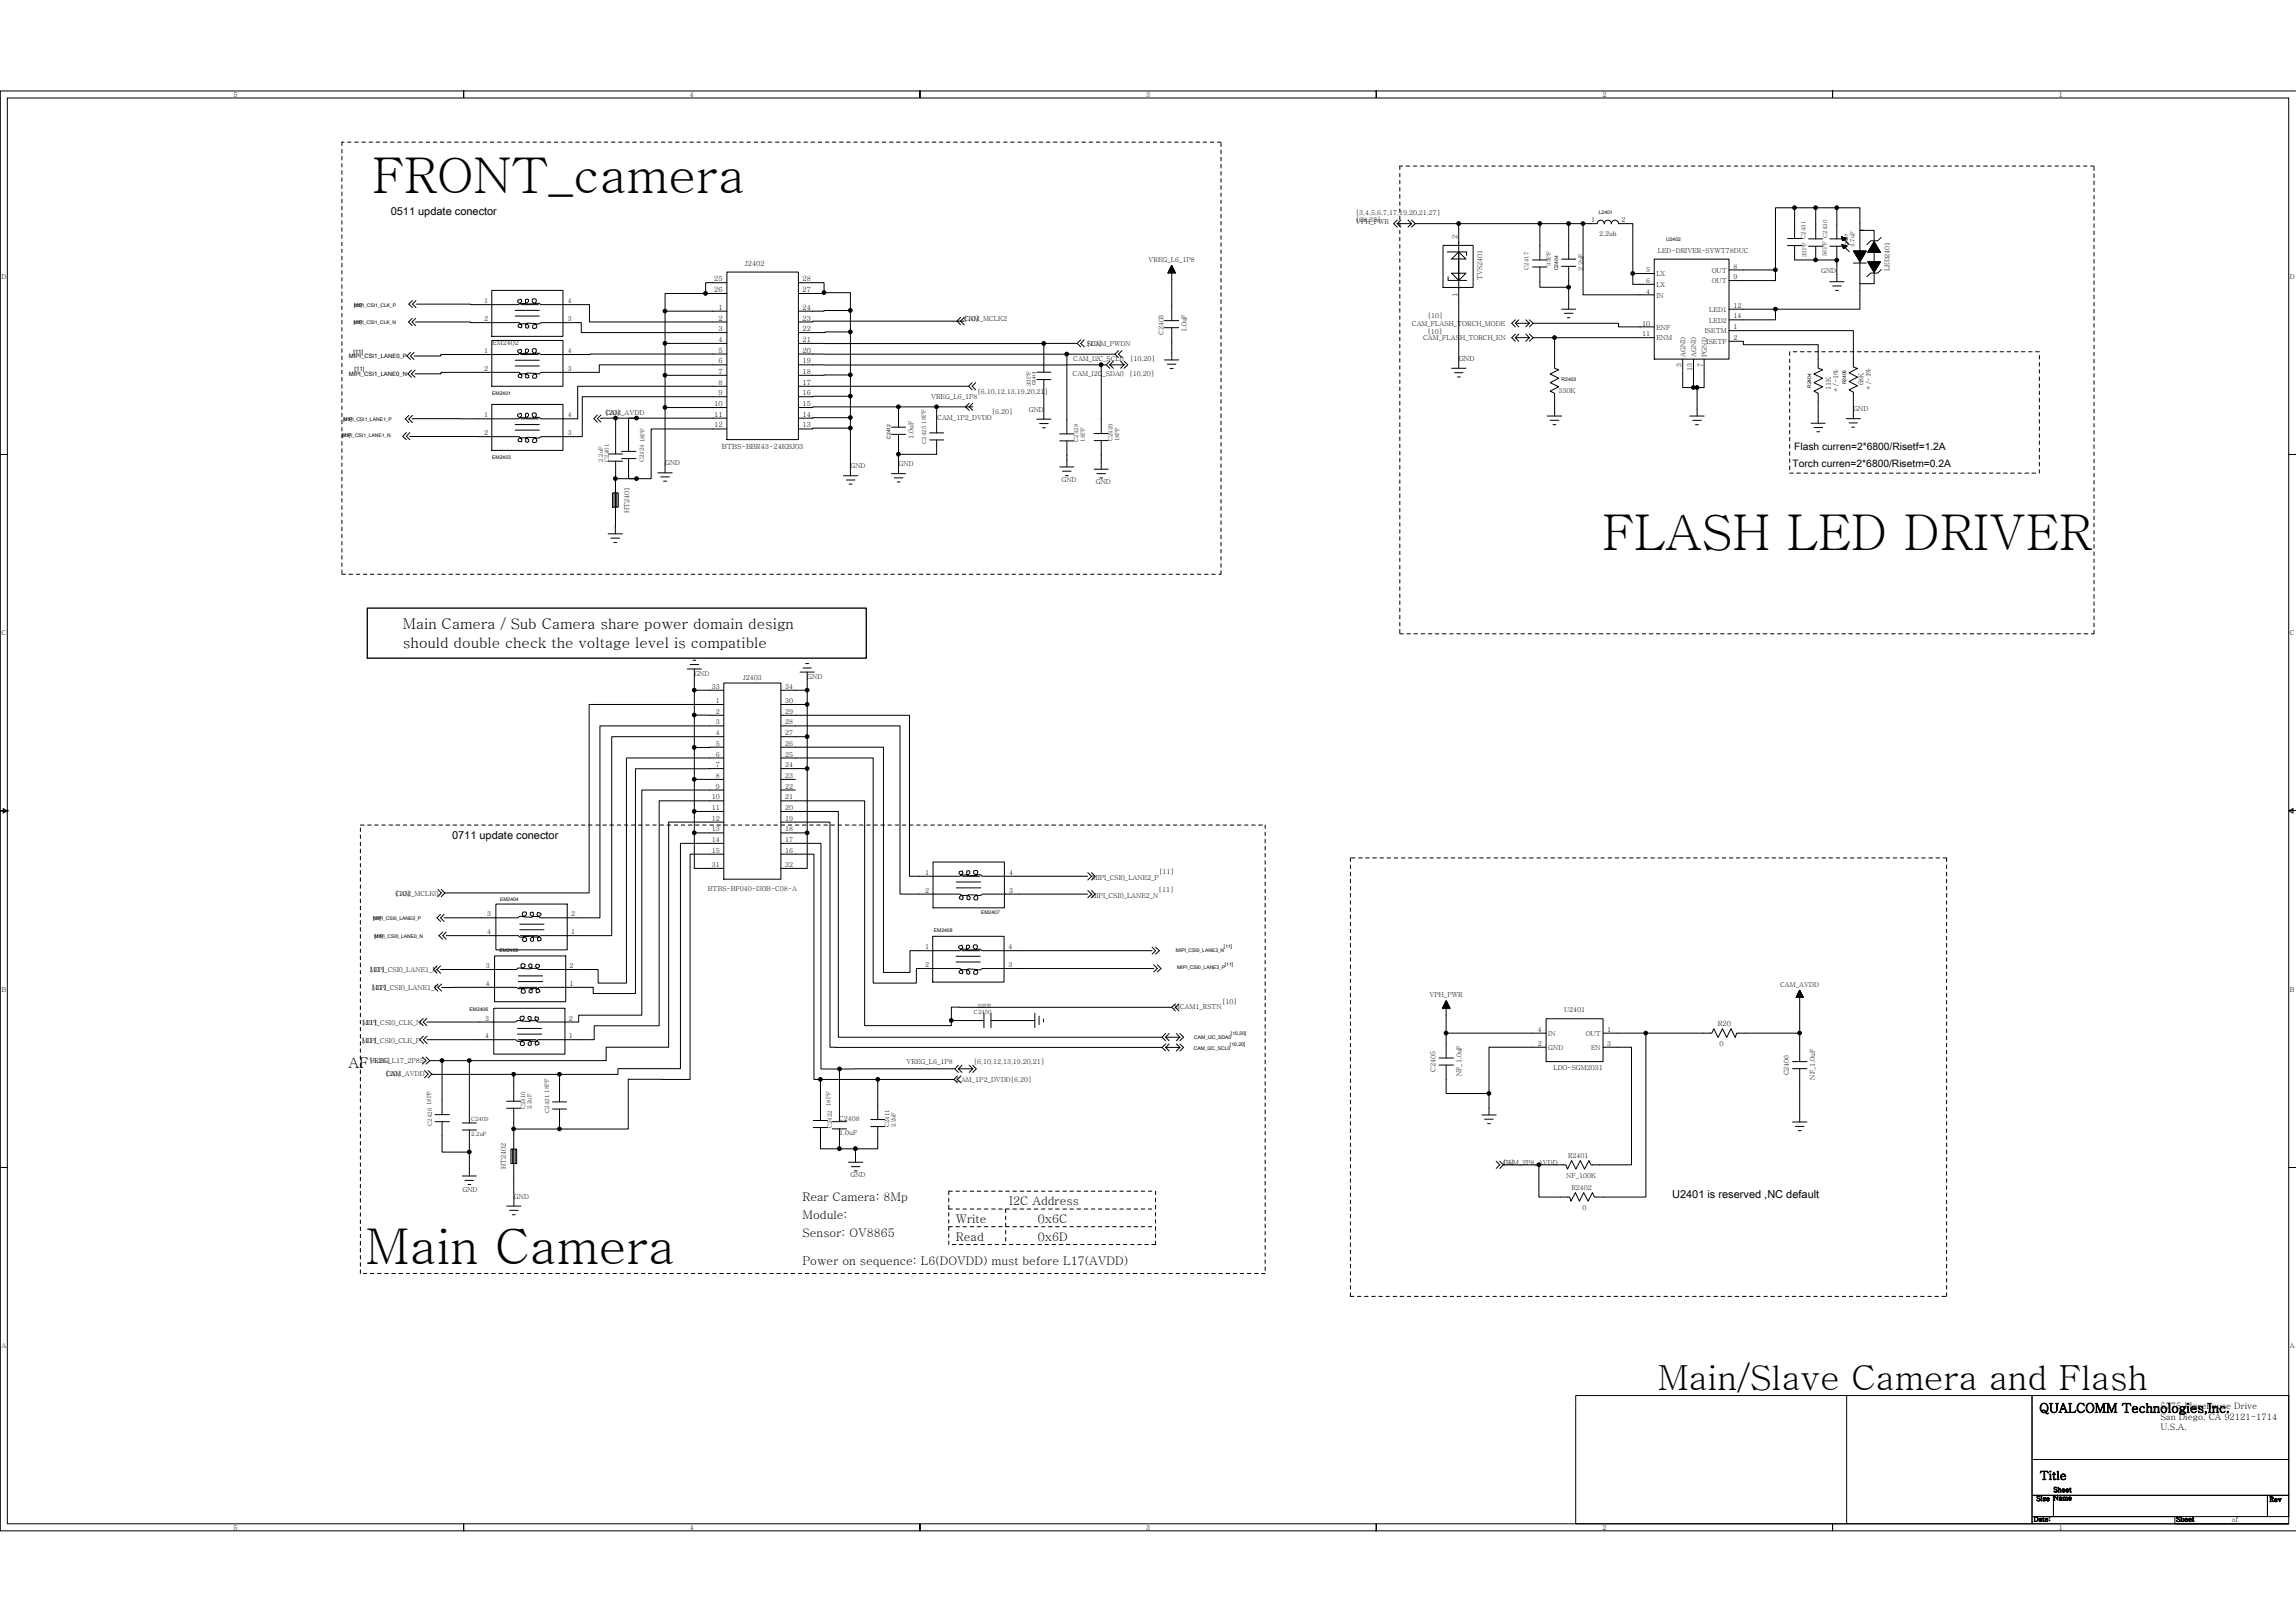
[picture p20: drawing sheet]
<svg xmlns="http://www.w3.org/2000/svg" width="297mm" height="210mm" viewBox="0 0 297 210" stroke-linecap="round" stroke-linejoin="round" font-family="sans-serif">
<defs><g id="words">
<g font-size="6.4">
<text x="48.2" y="24.9">FRONT_camera</text>
<text x="207.3" y="71.2">FLASH LED DRIVER</text>
<text x="47.3" y="163.6">Main Camera</text>
</g>
<text font-size="4.5" x="214.5" y="179.8">Main/Slave Camera and Flash</text>
<g font-size="1.9">
<text x="52.1" y="81.4">Main Camera / Sub Camera share power domain design</text>
<text x="52.1" y="83.8">should double check the voltage level is compatible</text>
<text x="45.1" y="138.1">AF</text>
</g>
<text font-size="1.7" x="263.8" y="182.8">QUALCOMM Technologies,Inc.</text>
<g font-size="1.5">
<text x="103.8" y="155.4">Rear Camera: 8Mp</text>
<text x="130.6" y="155.9">I2C Address</text>
<text x="103.8" y="160">Sensor: OV8865</text>
<text x="103.8" y="157.7">Module:</text>
<text x="123.7" y="158.2">Write</text>
<text x="123.7" y="160.5">Read</text>
<text x="134.3" y="158.2">0x6C</text>
<text x="134.3" y="160.5">0x6D</text>
<text x="103.8" y="163.7">Power on sequence: L6(DOVDD) must before L17(AVDD)</text>
<text x="263.9" y="191.4">Title</text>
</g>
<g font-size="1.4">
<text x="50.5" y="27.8">0511 update conector</text>
<text x="58.5" y="108.5">0711 update conector</text>
<text x="216.3" y="154.9">U2401 is reserved ,NC default</text>
</g>
<g font-size="1.3">
<text x="232.1" y="58.2">Flash curren=2*6800/Risetf=1.2A</text>
<text x="231.9" y="60.5">Torch curren=2*6800/Risetm=0.2A</text>
</g>
<g font-size="1.1">
<text x="279.5" y="185">U.S.A.</text>
<text x="279.5" y="183.7">San Diego, CA 92121-1714</text>
<text x="279.5" y="182.3">5775 Morehouse Drive</text>
</g>
<g font-size=".9">
<text x="30.2" y="12.6">5</text>
<text x="89.3" y="12.6">4</text>
<text x="148.3" y="12.6">3</text>
<text x="207.3" y="12.6">2</text>
<text x="266.3" y="12.6">1</text>
<text x="175.4" y="27.9">[3,4,5,6,7,17,19,20,21,27]</text>
<text x="175.4" y="28.7">[28,33]</text>
<text x="175.4" y="28.9">VPH_PWR</text>
<text x="205.9" y="28.7">1</text>
<text x="209.8" y="28.7">2</text>
<text x="96.4" y="34.4">J2402</text>
<text x="148.6" y="33.9">VREG_L6_1P8</text>
<text x="188.5" y="30.9" transform="rotate(-90 188.5 30.9)">2</text>
<text x="204.9" y="35.1" transform="rotate(-90 204.9 35.1)">2.2uF</text>
<text x="206.9" y="30.6">2.2uh</text>
<text x="213" y="35.2">5</text>
<text x="214.3" y="35.8">LX</text>
<text x="214.5" y="32.8">LED-DRIVER-SYWT78DUC</text>
<text x="221.4" y="35.3">OUT</text>
<text x="224.3" y="34.8">8</text>
<text x="235.6" y="35.3">GND</text>
<text x="244.5" y="35.1" transform="rotate(-90 244.5 35.1)">LED2401</text>
<text x=".2" y="36.1">D</text>
<text x="62.6" y="39.2">1</text>
<text x="62.6" y="41.6">2</text>
<text x="73.4" y="39.2">4</text>
<text x="73.4" y="41.6">3</text>
<text x="92.4" y="36.4">25</text>
<text x="92.4" y="37.8">26</text>
<text x="93" y="41.5">2</text>
<text x="93" y="40.1">1</text>
<text x="103.8" y="41.5">23</text>
<text x="103.8" y="40.1">24</text>
<text x="103.8" y="36.4">28</text>
<text x="103.8" y="37.8">27</text>
<text x="124.7" y="41.6">[10]</text>
<text x="124.7" y="41.6">CAM_MCLK2</text>
<text x="184.7" y="41.2">[10]</text>
<text x="188.5" y="38.4" transform="rotate(-90 188.5 38.4)">1</text>
<text x="191.8" y="36.3" transform="rotate(-90 191.8 36.3)">TVS2401</text>
<text x="213" y="36.6">6</text>
<text x="213" y="38">4</text>
<text x="214.3" y="37.1">LX</text>
<text x="214.3" y="38.5">IN</text>
<text x="221.1" y="40.4">LED1</text>
<text x="221.1" y="41.7">LED2</text>
<text x="221.4" y="36.7">OUT</text>
<text x="224.3" y="36.1">9</text>
<text x="224.3" y="39.8">12</text>
<text x="224.3" y="41.2">14</text>
<text x="296.2" y="36.1">D</text>
<text x="62.6" y="45.7">1</text>
<text x="63.7" y="44.6">EM2402</text>
<text x="73.4" y="45.7">4</text>
<text x="93" y="45.6">5</text>
<text x="93" y="47">6</text>
<text x="93" y="44.2">4</text>
<text x="93" y="42.8">3</text>
<text x="103.8" y="45.6">20</text>
<text x="103.8" y="47">19</text>
<text x="103.8" y="44.2">21</text>
<text x="103.8" y="42.8">22</text>
<text x="138.8" y="46.8">CAM_I2C_SCL0</text>
<text x="140.6" y="44.7">[10]</text>
<text x="140.6" y="44.7">SCAM_PWDN</text>
<text x="146.2" y="46.7">[10,20]</text>
<text x="150.5" y="43.3" transform="rotate(-90 150.5 43.3)">C2403</text>
<text x="153.5" y="43" transform="rotate(-90 153.5 43)">1.0uF</text>
<text x="182.7" y="42.1">CAM_FLASH_TORCH_MODE</text>
<text x="184.1" y="44">CAM_FLASH_TORCH_EN</text>
<text x="184.7" y="43.2">[10]</text>
<text x="188.7" y="46.7">GND</text>
<text x="212.4" y="42.1">10</text>
<text x="212.4" y="43.5">11</text>
<text x="214.3" y="42.7">ENF</text>
<text x="214.3" y="44">ENM</text>
<text x="217.5" y="47.5" transform="rotate(-90 217.5 47.5)">3</text>
<text x="218.1" y="46.2" transform="rotate(-90 218.1 46.2)">AGND</text>
<text x="219.5" y="46.2" transform="rotate(-90 219.5 46.2)">AGND</text>
<text x="220.3" y="47.5" transform="rotate(-90 220.3 47.5)">7</text>
<text x="220.6" y="43.1">ISETM</text>
<text x="220.8" y="44.5">ISETF</text>
<text x="220.8" y="46.2" transform="rotate(-90 220.8 46.2)">PGND</text>
<text x="224.3" y="42.6">1</text>
<text x="224.3" y="44">2</text>
<text x="62.6" y="54">1</text>
<text x="62.6" y="48">2</text>
<text x="73.4" y="54">4</text>
<text x="73.4" y="48">3</text>
<text x="78.3" y="53.7">[20]</text>
<text x="78.3" y="53.7">CAM_AVDD</text>
<text x="92.4" y="52.5">10</text>
<text x="92.4" y="53.9">11</text>
<text x="93" y="48.4">7</text>
<text x="93" y="49.8">8</text>
<text x="93" y="51.2">9</text>
<text x="103.8" y="48.4">18</text>
<text x="103.8" y="49.8">17</text>
<text x="103.8" y="51.2">16</text>
<text x="103.8" y="52.5">15</text>
<text x="103.8" y="53.9">14</text>
<text x="120.5" y="51.7">VREG_L6_1P8</text>
<text x="126.5" y="50.9">[6,10,12,13,19,20,21]</text>
<text x="128.3" y="53.6">[6,20]</text>
<text x="133.1" y="53.3">GND</text>
<text x="138.8" y="48.6">CAM_I2C_SDA0</text>
<text x="146.1" y="48.6">[10,20]</text>
<text x="201.6" y="50.8">330K</text>
<text x="218.9" y="48" transform="rotate(-90 218.9 48)">13</text>
<text x="236.9" y="50.4" transform="rotate(-90 236.9 50.4)">11K</text>
<text x="237.8" y="50.7" transform="rotate(-90 237.8 50.7)">+/-1%</text>
<text x="239.8" y="53.2">GND</text>
<text x="241.1" y="49.9" transform="rotate(-90 241.1 49.9)">68K</text>
<text x="242" y="50.4" transform="rotate(-90 242 50.4)">+/-1%</text>
<text x="62.6" y="56.3">2</text>
<text x="73.4" y="56.3">3</text>
<text x="92.4" y="55.3">12</text>
<text x="93.4" y="58">BTBS-BBR43-24KBJ03</text>
<text x="103.8" y="55.3">13</text>
<text x="118.2" y="56.8" transform="rotate(-90 118.2 56.8)">1.0uF</text>
<text x="121.3" y="54.3">CAM_1P2_DVDD</text>
<text x="86" y="60.2">GND</text>
<text x="110" y="60.6">GND</text>
<text x="116.2" y="60.3">GND</text>
<text x="137.3" y="62.4">GND</text>
<text x="141.8" y="62.6">GND</text>
<text x="81.4" y="66.4" transform="rotate(-90 81.4 66.4)">HT2401</text>
<text x=".2" y="82.2">C</text>
<text x="296.2" y="82.2">C</text>
<text x="89.8" y="87.5">GND</text>
<text x="92.1" y="89.1">33</text>
<text x="96.1" y="88">J2403</text>
<text x="101.6" y="89.1">34</text>
<text x="104.4" y="87.9">GND</text>
<text x="92.6" y="91">1</text>
<text x="92.6" y="92.4">2</text>
<text x="92.6" y="93.7">3</text>
<text x="92.6" y="95.1">4</text>
<text x="101.6" y="91">30</text>
<text x="101.6" y="92.4">29</text>
<text x="101.6" y="93.7">28</text>
<text x="101.6" y="95.1">27</text>
<text x="92.6" y="96.5">5</text>
<text x="92.6" y="97.9">6</text>
<text x="92.6" y="99.3">7</text>
<text x="92.6" y="100.6">8</text>
<text x="101.6" y="96.5">26</text>
<text x="101.6" y="97.9">25</text>
<text x="101.6" y="99.3">24</text>
<text x="101.6" y="100.6">23</text>
<text x="92.1" y="103.4">10</text>
<text x="92.1" y="104.8">11</text>
<text x="92.1" y="106.2">12</text>
<text x="92.1" y="107.6">13</text>
<text x="92.6" y="102">9</text>
<text x="101.6" y="102">22</text>
<text x="101.6" y="103.4">21</text>
<text x="101.6" y="104.8">20</text>
<text x="101.6" y="106.2">19</text>
<text x="101.6" y="107.6">18</text>
<text x="92.1" y="110.3">15</text>
<text x="92.1" y="108.9">14</text>
<text x="92.1" y="112.2">31</text>
<text x="101.6" y="110.3">16</text>
<text x="101.6" y="108.9">17</text>
<text x="101.6" y="112.2">32</text>
<text x="119.7" y="113.2">1</text>
<text x="130.6" y="113.2">4</text>
<text x="141.2" y="113.8">MIPI_CSI0_LANE2_P</text>
<text x="150" y="113.1">[11]</text>
<text x="51.2" y="115.9">[10]</text>
<text x="51.2" y="115.9">CAM_MCLK0</text>
<text x="63" y="118.6">3</text>
<text x="73.9" y="118.6">2</text>
<text x="91.6" y="115.3">BTBS-BF040-I30B-C08-A</text>
<text x="119.7" y="115.5">2</text>
<text x="130.6" y="115.5">3</text>
<text x="141.1" y="116.1">MIPI_CSI0_LANE2_N</text>
<text x="149.9" y="115.4">[11]</text>
<text x="47.8" y="125.8">[11]</text>
<text x="47.8" y="125.8">MIPI_CSI0_LANE1_N</text>
<text x="62.9" y="125.2">3</text>
<text x="63" y="120.9">4</text>
<text x="73.7" y="125.2">2</text>
<text x="73.9" y="120.9">1</text>
<text x="119.7" y="122.8">1</text>
<text x="119.7" y="125.1">2</text>
<text x="130.5" y="122.8">4</text>
<text x="130.5" y="125.1">3</text>
<text x=".2" y="128.3">B</text>
<text x="48.1" y="128">[11]</text>
<text x="48.1" y="128">MIPI_CSI0_LANE1_P</text>
<text x="62.9" y="127.6">4</text>
<text x="73.7" y="127.6">1</text>
<text x="151.9" y="130.6">MCAM1_RSTN</text>
<text x="158.1" y="129.9">[10]</text>
<text x="184.9" y="129">VPH_PWR</text>
<text x="202.3" y="130.9">U2401</text>
<text x="230.3" y="127.6">CAM_AVDD</text>
<text x="296.2" y="128.3">B</text>
<text x="46.8" y="134.9">[11]</text>
<text x="46.8" y="134.9">MIPI_CSI0_CLK_P</text>
<text x="46.9" y="132.6">[11]</text>
<text x="46.9" y="132.6">MIPI_CSI0_CLK_N</text>
<text x="47.8" y="137.5">[6,26]</text>
<text x="47.8" y="137.5">VREG_L17_2P85</text>
<text x="62.8" y="134.3">4</text>
<text x="62.8" y="132">3</text>
<text x="73.6" y="134.3">1</text>
<text x="73.6" y="132">2</text>
<text x="117.3" y="137.7">VREG_L6_1P8</text>
<text x="126" y="137.6">[6,10,12,13,19,20,21]</text>
<text x="199" y="135.3">2</text>
<text x="199" y="133.5">4</text>
<text x="200.3" y="135.8">GND</text>
<text x="200.3" y="134">IN</text>
<text x="205.1" y="134">OUT</text>
<text x="205.8" y="135.8">EN</text>
<text x="207.9" y="133.5">1</text>
<text x="207.9" y="135.3">3</text>
<text x="222.2" y="132.7">R20</text>
<text x="222.5" y="135.4">0</text>
<text x="49.9" y="139.3">[20]</text>
<text x="49.9" y="139.3">CAM_AVDD</text>
<text x="123.7" y="140">CAM_1P2_DVDD[6,20]</text>
<text x="185.7" y="138.7" transform="rotate(-90 185.7 138.7)">C2405</text>
<text x="189.1" y="139.2" transform="rotate(-90 189.1 139.2)">NF_1.0uF</text>
<text x="201" y="138.4">LDO-SGM2031</text>
<text x="231.4" y="139.1" transform="rotate(-90 231.4 139.1)">C2406</text>
<text x="234.8" y="139.7" transform="rotate(-90 234.8 139.7)">NF_1.0uF</text>
<text x="108.6" y="145">C2408</text>
<text x="108.6" y="146.9">1.0uF</text>
<text x="202.9" y="149.8">R2401</text>
<text x="59.8" y="154.2">GND</text>
<text x="65.4" y="151.3" transform="rotate(-90 65.4 151.3)">HT2402</text>
<text x="66.5" y="155.1">GND</text>
<text x="110" y="152.3">GND</text>
<text x="194.5" y="150.7">[6]</text>
<text x="194.5" y="150.7">CAM_2P8_AVDD</text>
<text x="202.6" y="152.4">NF_100K</text>
<text x="203.3" y="153.9">R2402</text>
<text x="204.7" y="156.5">0</text>
<text x=".2" y="174.4">A</text>
<text x="296.2" y="174.4">A</text>
<text x="30.2" y="198">5</text>
<text x="89.3" y="198">4</text>
<text x="148.3" y="198">3</text>
<text x="207.3" y="198">2</text>
<text x="263.1" y="196.8">Date:</text>
<text x="263.5" y="194.2">Size Name</text>
<text x="265.7" y="193">Sheet</text>
<text x="266.3" y="198">1</text>
<text x="281.5" y="196.8">Sheet</text>
<text x="288.7" y="196.8">of</text>
<text x="293.6" y="194.3">Rev</text>
</g>
<g font-size=".8">
<text x="45.1" y="46.3">MIPI_CSI1_LANE0_P</text>
<text x="45.7" y="45.7">[11]</text>
<text x="45.1" y="48.6">MIPI_CSI1_LANE0_N</text>
<text x="45.9" y="48">[11]</text>
</g>
<g font-size=".7">
<text x="197.7" y="34.9" transform="rotate(-90 197.7 34.9)">C2417</text>
<text x="200.6" y="34.4" transform="rotate(-90 200.6 34.4)">33PF</text>
<text x="233.7" y="33.3" transform="rotate(-90 233.7 33.3)">33PF C2431</text>
<text x="236.3" y="33.1" transform="rotate(-90 236.3 33.1)">56PF C2430</text>
<text x="239.9" y="31.9" transform="rotate(-90 239.9 31.9)">4.7uF</text>
<text x="133.4" y="50" transform="rotate(-90 133.4 50)">33PF</text>
<text x="78" y="59.8" transform="rotate(-90 78 59.8)">2.2uF</text>
<text x="78.8" y="59.8" transform="rotate(-90 78.8 59.8)">C2401</text>
<text x="83.3" y="59.8" transform="rotate(-90 83.3 59.8)">C2424</text>
<text x="83.4" y="57.2" transform="rotate(-90 83.4 57.2)">18PF</text>
<text x="119.8" y="54.8" transform="rotate(-90 119.8 54.8)">18PF</text>
<text x="119.8" y="57.4" transform="rotate(-90 119.8 57.4)">C2425</text>
<text x="139.5" y="57.1" transform="rotate(-90 139.5 57.1)">C2428</text>
<text x="140.3" y="57.1" transform="rotate(-90 140.3 57.1)">18PF</text>
<text x="143.9" y="57.1" transform="rotate(-90 143.9 57.1)">C2429</text>
<text x="144.8" y="57.1" transform="rotate(-90 144.8 57.1)">18PF</text>
<text x="126" y="131.2">C2450</text>
<text x="126.4" y="130.4">33PF</text>
<text x="55.8" y="143" transform="rotate(-90 55.8 143)">18PF</text>
<text x="67.9" y="143.5" transform="rotate(-90 67.9 143.5)">C2410</text>
<text x="68.8" y="143.5" transform="rotate(-90 68.8 143.5)">2.2uF</text>
<text x="71" y="141.4" transform="rotate(-90 71 141.4)">18PF</text>
<text x="71" y="144" transform="rotate(-90 71 144)">C2421</text>
<text x="107.5" y="143.1" transform="rotate(-90 107.5 143.1)">18PF</text>
<text x="55.9" y="145.6" transform="rotate(-90 55.9 145.6)">C2426</text>
<text x="60.9" y="145">C2409</text>
<text x="61" y="147">2.2uF</text>
<text x="107.6" y="146" transform="rotate(-90 107.6 146)">C2422</text>
<text x="115" y="145.9" transform="rotate(-90 115 145.9)">C2411</text>
<text x="115.9" y="145.9" transform="rotate(-90 115.9 145.9)">2.2uF</text>
</g>
<g font-size=".6">
<text x="206.8" y="27.7">L2401</text>
<text x="201.6" y="35" transform="rotate(-90 201.6 35)">C2404</text>
<text x="215.6" y="31.2">U2402</text>
<text x="239.1" y="31.9" transform="rotate(-90 239.1 31.9)">C2407</text>
<text x="45.8" y="42">[11]</text>
<text x="45.8" y="42">MIPI_CSI1_CLK_N</text>
<text x="45.8" y="39.7">[11]</text>
<text x="45.8" y="39.7">MIPI_CSI1_CLK_P</text>
<text x="63.7" y="51.1">EM2401</text>
<text x="134" y="49.8" transform="rotate(-90 134 49.8)">C2413</text>
<text x="202" y="49.3">R2403</text>
<text x="234.3" y="50.2" transform="rotate(-90 234.3 50.2)">R2404</text>
<text x="238.9" y="49.7" transform="rotate(-90 238.9 49.7)">R2405</text>
<text x="44.3" y="56.6">[11]</text>
<text x="44.3" y="56.6">MIPI_CSI1_LANE1_N</text>
<text x="44.4" y="54.4">[11]</text>
<text x="44.4" y="54.4">MIPI_CSI1_LANE1_P</text>
<text x="63.7" y="59.3">EM2403</text>
<text x="115.2" y="56.8" transform="rotate(-90 115.2 56.8)">C2412</text>
<text x="48.3" y="119">[11]</text>
<text x="48.3" y="119">MIPI_CSI0_LANE0_P</text>
<text x="64.7" y="116.6">EM2404</text>
<text x="126.9" y="118.3">EM2407</text>
<text x="48.5" y="121.4">[11]</text>
<text x="48.5" y="121.4">MIPI_CSI0_LANE0_N</text>
<text x="64.6" y="123.2">EM2405</text>
<text x="120.8" y="120.6">EM2408</text>
<text x="152.1" y="123.1">MIPI_CSI0_LANE3_N</text>
<text x="152.3" y="125.4">MIPI_CSI0_LANE3_P</text>
<text x="158.3" y="122.6">[11]</text>
<text x="158.5" y="124.9">[11]</text>
<text x="60.7" y="130.8">EM2406</text>
<text x="154.4" y="135.8">CAM_I2C_SCL0</text>
<text x="154.5" y="134.4">CAM_I2C_SDA0</text>
<text x="159.1" y="135.3">[10,20]</text>
<text x="159.3" y="134">[10,20]</text>
</g>
</g></defs>
<g fill="none" stroke="#000" stroke-width=".13">
<path d="M.9 12.7h295.2v184.4h-295.2zM44.2 19.3v.5M44.5 18.4h-.3v.4M45 18.4h.4M45.9 18.4h.5M46.8 18.4h.5M47.7 18.4h.5M48.7 18.4h.4M49.6 18.4h.5M50.5 18.4h.5M51.4 18.4h.5M52.3 18.4h.5"/>
<path d="M53.3 18.4h.4M54.2 18.4h.4M55.1 18.4h.5M56 18.4h.5M57 18.4h.4M57.9 18.4h.4M58.8 18.4h.5M59.7 18.4h.5M60.6 18.4h.5M61.6 18.4h.4M62.5 18.4h.5M63.4 18.4h.5"/>
<path d="M64.4 18.4h.4M65.3 18.4h.4M66.2 18.4h.5M67.1 18.4h.5M68 18.4h.5M69 18.4h.4M69.9 18.4h.5M70.8 18.4h.5M71.7 18.4h.5M72.6 18.4h.5M73.6 18.4h.4M74.5 18.4h.4"/>
<path d="M75.4 18.4h.5M76.3 18.4h.5M77.3 18.4h.4M78.2 18.4h.4M79.1 18.4h.5M80 18.4h.5M80.9 18.4h.5M81.8 18.4h.5M82.8 18.4h.4M83.7 18.4h.5M84.6 18.4h.5M85.6 18.4h.4"/>
<path d="M86.5 18.4h.4M87.4 18.4h.5M88.3 18.4h.5M89.3 18.4h.4M90.2 18.4h.4M91.1 18.4h.5M92 18.4h.5M92.9 18.4h.5M93.8 18.4h.5M94.8 18.4h.4M95.7 18.4h.5M96.6 18.4h.5"/>
<path d="M97.6 18.4h.4M98.5 18.4h.4M99.4 18.4h.4M100.3 18.4h.5M101.2 18.4h.5M102.1 18.4h.5M103.1 18.4h.4M104 18.4h.5M104.9 18.4h.5M105.8 18.4h.5M106.8 18.4h.4M107.7 18.4h.4"/>
<path d="M108.6 18.4h.5M109.5 18.4h.5M110.5 18.4h.4M111.4 18.4h.4M112.3 18.4h.5M113.2 18.4h.5M114.1 18.4h.5M115.1 18.4h.4M116 18.4h.5M116.9 18.4h.5M117.8 18.4h.5M118.8 18.4h.4"/>
<path d="M119.7 18.4h.4M120.6 18.4h.5M121.5 18.4h.5M122.4 18.4h.5M123.4 18.4h.4M124.3 18.4h.5M125.2 18.4h.5M126.1 18.4h.5M127.1 18.4h.4M128 18.4h.4M128.9 18.4h.4M129.8 18.4h.5"/>
<path d="M130.7 18.4h.5M131.7 18.4h.4M132.6 18.4h.5M133.5 18.4h.5M134.4 18.4h.5M135.4 18.4h.4M136.3 18.4h.5M137.2 18.4h.5M138.1 18.4h.5M139.1 18.4h.4M140 18.4h.4M140.9 18.4h.4"/>
<path d="M141.8 18.4h.5M142.7 18.4h.5M143.7 18.4h.4M144.6 18.4h.5M145.5 18.4h.5M146.4 18.4h.5M147.3 18.4h.5M148.3 18.4h.4M149.2 18.4h.4M150.1 18.4h.5M151 18.4h.5M152 18.4h.4"/>
<path d="M152.9 18.4h.4M153.8 18.4h.5M154.7 18.4h.5M155.7 18.4h.4M156.6 18.4h.5M157.5 18.4h.5M158 18.5v.5M158 19.4v.5M297 11.8h-59.9v.9v-.9h-59v.9v-.9h-59.1v.9v-.9h-59v.9v-.9h-60v47h.9h-.9v46.1h.9l-.5 .3v-.6l.5 .3h-.9v46.1h.9h-.9v46.1v1h60v-1v1h59v-1v1h59.1v-1v1h59v-1v1h59.9M44.2 20.2v.5M44.2 21.2v.4M44.2 22.1v.5"/>
<path d="M44.2 23v.5M44.2 23.9v.5M44.2 24.8v.5M44.2 25.8v.4M44.2 26.7v.5M44.2 27.6v.5M44.2 28.6v.4M44.2 29.5v.4M44.2 30.4v.4M44.2 31.3v.5M44.2 32.2v.5M44.2 33.1v.5"/>
<path d="M44.2 34.1v.4M44.2 35v.5M44.2 35.9v.5M44.2 36.8v.5M44.2 37.8v.4M44.2 38.7v.4M44.2 39.6v.4M53.4 38.9l-.5 .4 .5 .5M53.8 38.9l-.4 .4 .4 .5M53.8 39.3l13.3 .1 .4-.4-.1-.3-.4 .1v.3l.2 .2h.9l.3-.3v-.2l-.2-.1-.2 .1v.3l.2 .2h1.1l.1-.4-.1-.2h-.3l-.1 .1v.3l.2 .1h.7l.2 .2h6.3v2.3h17.7M63.6 37.6h9.2v5.9h-9.2zM67.4 39.4h2.3"/>
<path d="M91.3 38h-5.3v2.3M94 36.6h-2.7v1.4h2.7M94 35.2h9.3v21.7h-9.3zM103.3 36.6h3.3v1.4h-3.3M106.6 37.9h3.4v2.3M151.1 35.3h.1M151.1 35.3h.9M151.1 35.2v.1M151.1 35.2h.9M151.2 35.1v.2M151.2 35.2h.8M151.2 35.2h.8v.1"/>
<path d="M151.2 35.1h.7M151.2 35.3v-.2h.7v.2M151.3 35v.3M151.3 35h.6M151.3 34.9h.6v.4M151.3 34.9v.4M151.3 35.3v-.5h.5v.5M151.3 34.9h.5M151.4 35.3v-.5h.4v.5M151.4 34.7v.6M151.4 34.7h.3v.6M151.4 34.7h.3"/>
<path d="M151.5 34.6h.2v.7M151.5 34.5h.2v.8M151.5 35.3v-.9l.1 .1v.8M151.6 34.4v.9M151.6 34.4h.1M151.6 34.4l.4 .9h-.9l.5-.9v7.1M151.7 34.5h-.2v.8M151.7 34.6h-.2v.7M152 35.3h.1M158 20.3v.5M158 21.3v.4M158 22.2v.4"/>
<path d="M158 23.1v.5M158 24v.5M158 25v.4M158 25.9v.4M158 26.8v.5M158 27.7v.5M158 28.7v.4M158 29.6v.4M158 30.5v.5M158 31.4v.5M158 32.3v.5M158 33.3v.4"/>
<path d="M158 34.2v.4M158 35.1v.5M158 36v.5M158 37v.4M158 37.9v.4M158 38.8v.5M158 39.7v.5M180.8 28.5l-.5 .4 .5 .5M180.8 28.9h1.8M180.8 28.9l.4 .5M181.1 22.4v.5M181.1 23.3v.5"/>
<path d="M181.1 24.3v.4M181.1 25.2v.5M181.1 26.1v.5M181.1 27v.5M181.1 27.9v.5M181.1 28.9v.4M181.1 29.8v.4M181.1 30.7v.5M181.1 31.6v.5M181.1 32.6v.4M181.1 33.5v.4M181.1 34.4v.5"/>
<path d="M181.1 35.3v.5M181.1 36.2v.5M181.1 37.2v.4M181.1 38.1v.5M181.1 39v.5M181.1 39.9v.5M181.2 28.5l-.4 .4M181.5 21.5h-.4v.4M181.9 21.5h.5M182.2 28.5l.4 .4M182.6 28.9l-.4 .5M182.6 28.5l.5 .4"/>
<path d="M182.9 21.5h.4M183.1 28.9h5.6v18.7M183.1 28.9l-.5 .5M183.8 21.5h.4M184.7 21.5h.4M185.6 21.5h.5M186.5 21.5h.5M186.7 31.7h3.9v5.5h-3.9zM187.2 32.6h2.5v.4M187.3 35.8v.5h2.4M187.4 21.5h.5M187.8 35.3h1.9l-1 1z"/>
<path d="M188.4 21.5h.4M188.7 32.6l1 .9h-1.9zM188.7 28.9h10.5v4.7M189.3 21.5h.5M190.2 21.5h.5M191.1 21.5h.5M192.1 21.5h.4M193 21.5h.4M193.9 21.5h.4M194.8 21.5h.5M195.7 21.5h.5M196.7 21.5h.4"/>
<path d="M197.6 21.5h.5M198.3 34.5h1.8M198.3 33.6h1.8M198.5 21.5h.5M199.2 28.9h7.4a.46 .46 0 0 1 .5-.4 .46 .46 0 0 1 .4 .5 .46 .46 0 0 1 .5-.5 .46 .46 0 0 1 .4 .5 .47 .47 0 0 1 .5-.5 .47 .47 0 0 1 .5 .5l1.8-.1v6.5h2.8M199.2 34.5v2.7h3.7v2.8M199.4 21.5h.5M200.4 21.5h.4M201.3 21.5h.5M202 34.5h1.9M202 33.5h1.9M202.2 21.5h.5"/>
<path d="M202.9 28.9v4.6M202.9 34.5v2.7M203.1 21.5h.5M204.1 21.5h.4M204.8 28.9v9.2h9.2M205 21.5h.4M205.9 21.5h.5M206.8 21.5h.5M207.7 21.5h.5M208.7 21.5h.4M209.6 21.5h.5M210.5 21.5h.5"/>
<path d="M211.2 35.4v1.4h2.8M211.4 21.5h.5M212.4 21.5h.4M213.3 21.5h.4M214 33.5h9.7v13h-9.7zM214.2 21.5h.4M215.1 21.5h.5M216 21.5h.5M217 21.5h.4M217.9 21.5h.5M218.8 21.5h.5M219.7 21.5h.5"/>
<path d="M220.6 21.5h.5M221.6 21.5h.4M222.5 21.5h.5M223.4 21.5h.5M223.7 34.9h6v1.4h-6M224.4 21.5h.4M225.3 21.5h.4M226.2 21.5h.4M227.1 21.5h.5M228 21.5h.5M229 21.5h.4M229.9 21.5h.5"/>
<path d="M230.8 21.5h.5M231.3 31.8h1.8M231.3 30.9h1.8M231.7 21.5h.5M232.2 26.9h2.7v4M232.2 26.9h-2.5v8M232.2 31.8v1.8l2.7 .1v-1.8M232.2 26.9v4M232.6 21.5h.5M233.6 21.5h.4M234 31.9h1.8M234 30.9h1.8"/>
<path d="M234.5 21.5h.4M234.9 33.6l2.7 .1M234.9 26.9h2.7M235.4 21.5h.5M236.3 21.5h.5M236.7 36.4h1.8M236.7 30.9h1.8M237.1 37h1.1M237.3 21.5h.4M237.5 37.6h.3M237.6 30.9v-4h3v2.9h1.9v1.4M237.6 31.9v4.5"/>
<path d="M238.2 21.5h.4M238.2 30.6l.7 .2-.5 .4zM238.2 30.6h.2M238.2 30.8h.5v.1M238.3 30.6v.2M238.3 30.9h.4M238.3 31.6l.7 .2-.5 .4-.2-.6 .9 1M238.3 30.7l.9 .9M238.3 31.7h.1M238.4 30.7v.4M238.4 31h.2M238.4 31.8h.4"/>
<path d="M238.4 31.6v.2M238.4 31.1h.1M238.4 32h.4M238.4 32h.3M238.5 30.7v.4M238.5 31.7v.4M238.5 32.1h.1M238.5 31.7v.5M238.6 30.8v.2M238.6 31.8v.3M238.7 31.8v.2M238.8 30.8h-.5"/>
<path d="M238.8 31.8v.1M238.9 31.8l-2.2 .1M239.1 21.5h.5M239.8 34h1.6M239.9 32.6h1.5M239.9 32.5v.1M239.9 32.5v.2M240 32.8h1.3M240 21.5h.5M240 32.5v.4h1.2M240.1 33h1M240.1 32.5v.5"/>
<path d="M240.1 33.1h1M240.2 33.1h.8M240.2 32.5v.7M240.3 33.3h.7M240.3 32.5v.8h.6M240.4 33.4h.5M240.4 32.5v1M240.4 33.5h.4M240.5 32.5v1.2M240.5 33.7h.2M240.6 32.5v1.3h.1M240.6 32.5h.8l-.8 1.4z"/>
<path d="M240.6 36.7v3.3h-10.9M240.7 32.5v1.3M240.8 32.5v1.1h-.3M240.9 32.5v.9M240.9 21.5h.5M240.9 32.5v.8M241 32.5v.6M241.1 29.8h-.5v6.9M241.1 32.5v.5M241.2 32.5v.4M241.3 32.5v.2h-1.4M241.4 32.5h-1.6"/>
<path d="M241.6 33.9h.9v1.3zM241.7 32.6l1.5 .1M241.7 32.6v.1M241.7 33.9h.1M241.7 32.5h1.5M241.8 32.4v.3M241.8 32.4h1.4M241.8 33.9v.2M241.8 32.3h1.3M241.8 21.5h.5M241.8 33.9v.4h1.3M241.8 32.3v.4"/>
<path d="M241.9 32.2h1.1M241.9 32.1h1.1v.6M242 33.9v.5M242 32.1v.6M242 32h.9M242.1 32h.8M242.1 33.9v.7M242.1 31.9v.8M242.1 31.9h.7M242.1 33.9v.8h.7M242.2 31.7h.5v1M242.2 33.9v1"/>
<path d="M242.2 31.6v1.1M242.3 31.6h.4M242.3 31.5h.3M242.3 33.9v1.1M242.3 31.5v1.2M242.4 31.4h.1M242.4 33.9l.1 1.3M242.4 31.3v1.4M242.4 31.3h.1M242.5 35.3v1.4h-1.9M242.5 31.3l.8 1.4h-.8zM242.5 31.3h.1"/>
<path d="M242.5 32.6v1.3M242.5 31.4v1.3M242.5 33.9v1.3M242.5 35.1h-.1M242.6 31.5v1.2M242.6 33.9v1.1M242.6 35h-.3M242.7 34.9h-.4M242.7 33.9v.9h-.5M242.7 31.8h-.5l-.1 .9M242.8 21.5h.4M242.8 31.8v.9"/>
<path d="M242.8 33.9v.8M242.8 34.6h-.7M242.9 32v.7M242.9 33.9v.6M242.9 34.5h-.9M242.9 34.4h-.9M243 33.9v.5M243 34.3h-1.1M243.1 32.3v.4M243.1 33.9v.3M243.1 34.2h-1.3M243.2 32.5v.2"/>
<path d="M243.2 33.9v.2h-1.4M243.2 34h-1.5M243.2 33.9h.1M243.3 33.9h-1.6M243.4 34.9l-.5 .4h-.9l-.5 .5M243.4 30.7l-.5 .5h-.9l-.5 .4M243.7 21.5h.5M244.6 21.5h.5M245.6 21.5h.4M246.5 21.5h.4M247.4 21.5h.5M248.3 21.5h.5"/>
<path d="M249.3 21.5h.4M250.2 21.5h.4M251.1 21.5h.5M252 21.5h.5M252.9 21.5h.5M253.8 21.5h.5M254.8 21.5h.4M255.7 21.5h.5M256.6 21.5h.5M257.6 21.5h.4M258.5 21.5h.4M259.4 21.5h.5"/>
<path d="M260.3 21.5h.5M261.2 21.5h.5M262.1 21.5h.5M263.1 21.5h.4M264 21.5h.5M264.9 21.5h.5M265.9 21.5h.4M266.8 21.5h.4M267.7 21.5h.5M268.6 21.5h.5M269.6 21.5h.4M270.5 21.5h.4"/>
<path d="M270.9 21.6v.5M270.9 22.5v.5M270.9 23.4v.5M270.9 24.4v.4M270.9 25.3v.4M270.9 26.2v.5M270.9 27.1v.5M270.9 28v.5M270.9 29v.4M270.9 29.9v.5M270.9 30.8v.5M270.9 31.7v.5"/>
<path d="M270.9 32.7v.4M270.9 33.6v.4M270.9 34.5v.4M270.9 35.4v.5M270.9 36.3v.5M270.9 37.3v.4M270.9 38.2v.5M270.9 39.1v.5M44.2 40.5v.5M44.2 41.4v.5M44.2 42.4v.4M44.2 43.3v.5"/>
<path d="M44.2 44.2v.5M44.2 45.1v.5M44.2 46.1v.4M44.2 47v.5M44.2 47.9v.5M44.2 48.8v.5M44.2 49.8v.4M44.2 50.7v.4M44.2 51.6v.5M44.2 52.5v.5M44.2 53.4v.5M44.2 54.4v.4"/>
<path d="M44.2 55.3v.5M44.2 56.2v.5M44.2 57.1v.5M44.2 58.1v.4M44.2 59v.4M44.2 59.9v.4M52.6 56l-.5 .5 .5 .4M52.9 53.7l-.5 .5 .5 .5M53 56l-.4 .5 .4 .4M53 56.5h14.2l.3 .4v.3l-.4-.1-.1-.2 .2-.3h.9l.3 .3v.2l-.2 .1-.2-.1v-.3l.2-.2h1.1l.2 .4-.2 .2-.3 .1-.1-.2v-.2l.3-.2h.6l.2-.2h2.9M53.1 45.6l-.5 .5 .5 .4M53.2 47.9l-.4 .5 .4 .4"/>
<path d="M53.3 41.2l-.5 .5 .5 .4M53.4 53.7l-.5 .5 .5 .5M53.6 45.6l-.5 .5 .5 .4M53.7 47.9l-.5 .5 .5 .4M53.8 41.2l-.5 .5 .5 .4M53.8 41.7h13.4l.3 .4v.3l-.4-.1-.1-.2 .2-.2h.9l.3 .2v.3l-.2 .1-.2-.1v-.4l.2-.2 1.1 .1 .2 .4-.2 .2h-.3l-.1-.1v-.3l.3-.2h.6l.2-.2h2.9M63.6 52.3h9.2v6h-9.2zM63.6 44h9.2v6h-9.2zM66.7 54.9h3.1M66.7 55.6h3.1M66.7 46.6h3.1M66.7 47.3h3.1"/>
<path d="M66.7 40.2h3.1M66.7 40.9h3.1M67.4 54.2h2.3M67.4 45.9h2.3M72.9 41.7h2.3v1.3h18.8M72.9 48.2h-2.9l-.2 .2h-.6l-.3 .2v.2l.1 .1h.3l.2-.2-.2-.4h-1.1l-.2 .2v.4h.2h.2v-.3l-.3-.2h-.9l-.2 .2 .1 .2 .4 .1v-.3l-.3-.4h-10.1v.2h-3.4M77.3 53.7l-.5 .5 .5 .4M77.7 53.7l-.4 .5 .4 .4M78.7 59.7h1.9M78.7 58.7h1.9M79.6 59.7v2.2M79.6 54.1l-1.9 .1"/>
<path d="M80.4 59.3h1.9M80.4 58.4h1.9M82.4 54.1h-2.8v4.6M86 40.3v4.1h8M86 44.4v8.3h8M86 40.3h8M86 52.7v8.5M94 50h-19.3v4.2h-4.7l-.2-.2h-.7l-.2-.2v-.2l.1-.2h.3l.1 .3-.1 .4h-1.1l-.2-.2v-.4l.2-.1 .2 .1v.3l-.3 .2h-.9l-.2-.2v-.2l.4-.1 .1 .3-.4 .4h-13.7M94 45.8l-24 .1-.2-.2h-.7l-.2-.2v-.2l.1-.2h.3l.1 .2-.1 .4-1.1 .1-.2-.2v-.4l.2-.1 .2 .1v.3l-.3 .2h-.9l-.2-.2v-.2l.4-.1 .1 .3-.4 .4h-10.1v.2h-3.4M94 47.2h-16.5v1h-4.6M94 51.3h-18.7v5.2h-2.4M94 54.1h-12.7v4.3"/>
<path d="M94 55.5h-9.8v6.4h-2.9v-2.6M94 48.6h-8M103.3 50h22M103.3 47.2h39.2M103.3 45.8h34.7M103.3 44.4l31.7 .1M103.3 52.7h1.8v-.1h11.1v2.7M110 51.3h-6.7M110 54l-6.7 .1M110 55.4h-4.9v.1h-1.8M110 40.2v21.4M110 48.5l-6.7 .1"/>
<path d="M110 42.9l-6.7 .1M110 40.2l-6.7 .1M115.3 56.2h1.9M115.3 55.3h1.9M116.2 56.2v2.6M116.2 52.6h5v3.4M120.3 56.9h1.8M120.3 56h1.8M121.2 56.9v1.9h-5v2.5M121.2 52.6h4.7M124.3 41.1l-.5 .5 .5 .4M124.7 41.1l-.4 .5 .4 .4"/>
<path d="M124.7 41.6h-19.6v.1h-1.8M125.3 50l.5 .4M125.4 52.2l-.5 .4 .5 .5M125.8 49.5l-.5 .5M125.9 52.2l-.5 .4 .5 .5M126.2 49.5l-.4 .5 .4 .4M134.1 54.2h1.9M134.1 48.2h1.9M134.1 49.1h1.9M134.5 54.8h1.1M134.9 55.4h.3M135 49.1v5.1"/>
<path d="M135 44.5v3.7M137.1 57h1.8M137.1 56.1h1.8M138 57v3.4M139.4 44.4l-4.4 .1M139.4 44.4l.4 .5M139.8 44l-.4 .4M140.3 44l-.5 .4 .5 .5M141.5 57h1.9M141.5 56.1h1.9M142.5 57v3.7M143.1 47.2l.5 .4"/>
<path d="M143.1 47.2h-.6v8.9M143.6 46.7l-.5 .5M143.6 47.2h1.8M143.6 47.2l.4 .4M144 46.7l-.4 .5M144.2 45.8l.5 .5M144.2 45.8h-6.2v10.3M144.7 45.4l-.5 .4M145 46.7l.4 .5M145.2 45.4l-.5 .4 .5 .5M145.4 47.2l-.4 .4M145.4 46.7l.5 .5-.5 .4"/>
<path d="M150.6 46.6h1.9M150.6 42.4h1.9M150.6 41.5h1.9M151 47.1h1.1M151.4 47.7h.4M151.6 42.4v4.2M158 40.6v.5M158 41.6v.4M158 42.5v.4M158 43.4v.5M158 44.3v.5M158 45.3v.4"/>
<path d="M158 46.2v.4M158 47.1v.4M158 48v.5M158 48.9v.5M158 49.9v.4M158 50.8v.5M158 51.7v.5M158 52.6v.5M158 53.6v.4M158 54.5v.4M158 55.4v.5M158 56.3v.5"/>
<path d="M158 57.3v.4M158 58.2v.4M158 59.1v.4M181.1 49.2v.4M181.1 50.1v.4M181.1 51v.5M181.1 51.9v.5M181.1 52.9v.4M181.1 53.8v.4M181.1 54.7v.5M181.1 55.6v.5M181.1 56.5v.5"/>
<path d="M181.1 57.5v.4M181.1 58.4v.5M181.1 59.3v.5M181.1 40.9v.4M181.1 41.8v.4M181.1 42.7v.5M181.1 43.6v.5M181.1 44.6v.4M181.1 45.5v.4M181.1 46.4v.5M181.1 47.3v.5M181.1 48.2v.5"/>
<path d="M187.8 47.6h1.9M188.2 48.2h1.1M188.5 48.8h.4M196 41.4l-.4 .4 .4 .5M196 43.2l-.4 .5 .4 .5M196 43.7h1.9M196 41.8l.5 .5M196 41.8h1.9M196 43.7l.5 .5M196.5 41.4l-.5 .4M196.5 43.2l-.5 .5M197.4 41.4l.5 .4"/>
<path d="M197.4 43.2l.5 .5M197.9 41.8l-.5 .5M197.9 43.7l-.5 .5M197.9 41.4l.4 .4M197.9 43.2l.4 .5M198.3 41.8l-.4 .5M198.3 43.7l-.4 .5M198.3 41.8h11.1v.5h4.6M198.3 43.7h2.8M200.2 53.8h1.8M200.6 54.4h1.1M200.9 54.9h.4"/>
<path d="M202 40h1.9M202.4 40.5h1.1M202.8 41.1h.3M214 43.7h-12.9v3.9l.6 .2-1.1 .6 1.1 .5-1.1 .6 1.1 .5-1.1 .6 .5 .3v2.9M217.7 46.5v3.6h1.4M218.6 53.8h1.9M219 54.4h1.1M219.1 50.1h.5M219.1 46.5v3.6M219.3 54.9h.4M219.6 50.1v3.7M220.5 46.5v3.6h-.9"/>
<path d="M223.7 42.8h16.1v4.7l.5 .2-1.1 .5 1.1 .6-1.1 .6 1.1 .5-1.1 .5 .6 .3v3.5M223.7 44.2h1.8v.4h9.7v3l.6 .2-1.1 .6 1.1 .5-1.1 .6 1.1 .5-1.1 .6 .5 .3v3.9M223.7 40h6v1.4h-6M231.5 45.5v.5M231.5 46.5v.4M231.5 47.4v.4M231.5 48.3v.5M231.5 49.2v.5M231.5 50.1v.5M231.5 51.1v.4M231.5 52v.5M231.5 52.9v.5"/>
<path d="M231.5 53.8v.5M231.5 54.8v.4M231.5 55.7v.4M231.5 56.6v.4M231.5 57.5v.5M231.5 58.4v.5M231.5 59.4v.4M232 45.5h.4M232.9 45.5h.5M233.8 45.5h.5M234.3 54.8h1.8M234.7 55.3h1.1"/>
<path d="M234.8 45.5h.4M235.1 55.9h.3M235.7 45.5h.4M236.6 45.5h.5M237.5 45.5h.5M238.5 45.5h.4M238.8 54.2h1.9M239.2 54.7h1.1M239.4 45.5h.5M239.6 55.3h.3M240.3 45.5h.5M241.2 45.5h.5"/>
<path d="M242.1 45.5h.5M243.1 45.5h.4M244 45.5h.5M244.9 45.5h.5M245.8 45.5h.5M246.8 45.5h.4M247.7 45.5h.4M248.6 45.5h.5M249.5 45.5h.5M250.4 45.5h.5M251.4 45.5h.4M252.3 45.5h.4"/>
<path d="M253.2 45.5h.5M254.1 45.5h.5M255.1 45.5h.4M256 45.5h.4M256.9 45.5h.5M257.8 45.5h.5M258.8 45.5h.4M259.7 45.5h.4M260.6 45.5h.5M261.5 45.5h.5M262.4 45.5h.5M263.4 45.5h.4"/>
<path d="M263.8 46v.5M263.8 46.9v.5M263.8 47.8v.5M263.8 48.8v.4M263.8 49.7v.4M263.8 50.6v.5M263.8 51.5v.5M263.8 52.5v.4M263.8 53.4v.4M263.8 54.3v.5M263.8 55.2v.5M263.8 56.1v.5"/>
<path d="M263.8 57v.5M263.8 58v.4M263.8 58.9v.5M263.8 59.8v.5M270.9 40v.5M270.9 40.9v.5M270.9 41.9v.4M270.9 42.8v.5M270.9 43.7v.5M270.9 44.7v.4M270.9 45.6v.4M270.9 46.5v.4"/>
<path d="M270.9 47.4v.5M270.9 48.3v.5M270.9 49.3v.4M270.9 50.2v.5M270.9 51.1v.5M270.9 52v.5M270.9 52.9v.5M270.9 53.9v.4M270.9 54.8v.4M270.9 55.7v.5M270.9 56.6v.5M270.9 57.6v.4"/>
<path d="M270.9 58.5v.4M270.9 59.4v.5M297 58.8h-.9h.9M44.2 60.8v.5M44.2 61.7v.5M44.2 62.7v.4M44.2 63.6v.5M44.2 64.5v.5M44.2 65.4v.5M44.2 66.4v.4M44.2 67.3v.5M44.2 68.2v.5"/>
<path d="M44.2 69.1v.5M44.2 70.1v.4M44.2 71v.4M44.2 71.9v.4M44.2 72.8v.5M44.2 73.7v.5M44.2 74.3h.5M45.1 74.3h.5M46.1 74.3h.4M47 74.3h.5M47.9 74.3h.5M48.8 74.3h.5"/>
<path d="M49.8 74.3h.4M50.7 74.3h.5M51.6 74.3h.5M52.6 74.3h.4M53.5 74.3h.4M54.4 74.3h.5M55.3 74.3h.5M56.2 74.3h.5M57.1 74.3h.5M58.1 74.3h.4M59 74.3h.5M59.9 74.3h.5"/>
<path d="M60.9 74.3h.4M61.8 74.3h.4M62.7 74.3h.4M63.6 74.3h.5M64.5 74.3h.5M65.4 74.3h.5M66.4 74.3h.4M67.3 74.3h.5M68.2 74.3h.5M69.1 74.3h.5M70.1 74.3h.4M71 74.3h.4"/>
<path d="M71.9 74.3h.5M72.8 74.3h.5M73.8 74.3h.4M74.7 74.3h.4M75.6 74.3h.5M76.5 74.3h.5M77.4 74.3h.5M78.4 74.3h.4M78.7 69.1h1.8M79 69.6h1.2M79.2 63.8h.8v1.8h-.8zM79.3 74.3h.5"/>
<path d="M79.4 70.2h.4M79.4 63.8v1.8M79.6 61.9h.1M79.6 65.6h.1M79.6 61.9v7.2M79.6 61.9h2.8M79.8 63.8v1.8M80.2 74.3h.5M81.1 74.3h.5M82.1 74.3h.4M83 74.3h.4M83.9 74.3h.4"/>
<path d="M84.8 74.3h.5M85.1 61.2h1.9M85.5 61.7h1.1M85.7 74.3h.5M85.8 62.3h.4M86.7 74.3h.4M87.6 74.3h.5M88.5 74.3h.5M89.4 74.3h.5M90.3 74.3h.5M91.3 74.3h.4M92.2 74.3h.4"/>
<path d="M93.1 74.3h.5M94 74.3h.5M95 74.3h.4M95.9 74.3h.4M96.8 74.3h.5M97.7 74.3h.5M98.7 74.3h.4M99.6 74.3h.5M100.5 74.3h.5M101.4 74.3h.5M102.3 74.3h.5M103.3 74.3h.4"/>
<path d="M104.2 74.3h.4M105.1 74.3h.5M106 74.3h.5M107 74.3h.4M107.9 74.3h.4M108.8 74.3h.5M109.1 61.6h1.9M109.5 62.1h1.1M109.7 74.3h.5M109.9 62.6h.3M110.6 74.3h.5M111.6 74.3h.4"/>
<path d="M112.5 74.3h.4M113.4 74.3h.5M114.3 74.3h.5M115.2 74.3h.5M115.3 61.3h1.9M115.7 61.8h1.1M116.1 62.4h.3M116.2 74.3h.4M117.1 74.3h.5M118 74.3h.5M118.9 74.3h.5M119.9 74.3h.4"/>
<path d="M120.8 74.3h.5M121.7 74.3h.5M122.6 74.3h.5M123.6 74.3h.4M124.5 74.3h.4M125.4 74.3h.5M126.3 74.3h.5M127.3 74.3h.4M128.2 74.3h.4M129.1 74.3h.5M130 74.3h.5M130.9 74.3h.5"/>
<path d="M131.8 74.3h.5M132.8 74.3h.4M133.7 74.3h.5M134.6 74.3h.5M135.5 74.3h.5M136.5 74.3h.4M137.1 60.4h1.8M137.4 74.3h.4M137.5 61h1.1M137.8 61.5h.4M138.3 74.3h.5M139.2 74.3h.5"/>
<path d="M140.1 74.3h.5M141.1 74.3h.4M141.5 60.7h1.9M141.9 61.3h1.1M142 74.3h.5M142.3 61.8h.3M142.9 74.3h.5M143.8 74.3h.5M144.8 74.3h.4M145.7 74.3h.5M146.6 74.3h.5M147.5 74.3h.5"/>
<path d="M148.5 74.3h.4M149.4 74.3h.4M150.3 74.3h.5M151.2 74.3h.5M152.1 74.3h.5M153.1 74.3h.4M154 74.3h.4M154.9 74.3h.5M155.8 74.3h.5M156.8 74.3h.4M158 60.9v.5M158 61.8v.5"/>
<path d="M158 62.8v.4M158 63.7v.5M158 64.6v.5M158 65.5v.5M158 66.5v.4M158 67.4v.4M158 68.3v.5M158 69.2v.5M158 70.2v.4M158 71.1v.4M158 72v.5M158 72.9v.5"/>
<path d="M158 73.9v.4h-.3M158 60v.5M181.1 60.2v.5M181.1 61.2v.4M181.1 62.1v.4M181.1 63v.5M181.1 63.9v.5M181.1 64.9v.4M181.1 65.8v.4M181.1 66.7v.5M181.1 67.6v.5M181.1 68.5v.5"/>
<path d="M181.1 69.4v.5M181.1 70.4v.4M181.1 71.3v.5M181.1 72.2v.5M181.1 73.2v.4M181.1 74.1v.4M181.1 75v.4M181.1 75.9v.5M181.1 76.8v.5M181.1 77.7v.5M181.1 78.7v.4M181.1 79.6v.5"/>
<path d="M231.5 60.3v.5M231.5 61.2h.5M232.4 61.2h.5M233.4 61.2h.4M234.3 61.2h.5M235.2 61.2h.5M236.1 61.2h.5M237.1 61.2h.4M238 61.2h.5M238.9 61.2h.5M239.9 61.2h.4M240.8 61.2h.4"/>
<path d="M241.7 61.2h.4M242.6 61.2h.5M243.5 61.2h.5M244.5 61.2h.4M245.4 61.2h.4M246.3 61.2h.5M247.2 61.2h.5M248.1 61.2h.5M249.1 61.2h.4M250 61.2h.4M250.9 61.2h.5M251.8 61.2h.5"/>
<path d="M252.7 61.2h.5M253.7 61.2h.4M254.6 61.2h.5M255.5 61.2h.5M256.4 61.2h.5M257.4 61.2h.4M258.3 61.2h.5M259.2 61.2h.5M260.1 61.2h.5M261.1 61.2h.4M262 61.2h.4M262.9 61.2h.5"/>
<path d="M263.8 60.8v.4M270.9 60.3v.5M270.9 61.2v.5M270.9 62.2v.4M270.9 63.1v.5M270.9 64v.5M270.9 64.9v.5M270.9 65.9v.4M270.9 66.8v.4M270.9 67.7v.5M270.9 68.6v.5M270.9 69.6v.4"/>
<path d="M270.9 70.5v.4M270.9 71.4v.5M270.9 72.3v.5M270.9 73.2v.5M270.9 74.2v.4M270.9 75.1v.4M270.9 76v.5M270.9 76.9v.5M270.9 77.9v.4M270.9 78.8v.4M270.9 79.7v.5M88.9 86.6h1.8"/>
<path d="M89.3 86h1.1M89.7 85.4h.3M89.8 86.6v2.7h3.8M89.8 89.3v3.2h3.8M89.8 92.5v4.2h3.8M89.8 96.7v4.1h3.8M93.6 93.9h-16v24.8h-7.7l-.4-.4 .1-.3 .4 .2v.2l-.3 .2h-.8l-.3-.3v-.2l.2-.1 .2 .1v.4l-.2 .2-1.1-.1-.1-.4 .1-.2h.3l.1 .1v.3l-.3 .2h-.6l-.2 .1h-2.9M93.6 99.4l-11.4 .1v29h-5.5v-.8h-7l-.4 .4 .1 .4 .4-.2v-.2l-.2-.2h-.9l-.3 .2v.3l.2 .1 .3-.1v-.4l-.3-.2-1 .1-.2 .4 .1 .2h.3l.2-.1-.1-.3-.2-.2h-.6l-.3-.2-9.7 .1M93.6 98.1h-12.6v29.1h-3.6v-1.8h-7.7l-.4-.4 .1-.3 .4 .1v.3l-.2 .2h-.9l-.3-.3v-.2l.2-.1 .2 .1v.4l-.2 .1h-1.1l-.1-.4 .1-.2h.3l.1 .1v.3l-.3 .1h-.6l-.2 .2h-2.9M93.6 95.3h-14.5v25.8h-5.8M93.6 91.1h-17.4v24.4h-18.7M93.6 88.4h7.4v25.3h-7.4z"/>
<path d="M101 93.9h15.4v21.8h7.8l.4 .4-.1 .3-.4-.1v-.2l.3-.3h.8l.3 .3v.2l-.2 .1-.2-.1v-.3l.2-.2h1.1l.1 .4-.1 .2h-.3l-.1-.1v-.2l.3-.3h.6l.2-.1h2.9M101 98.1h12v29.1h5.6v-1.9h5.6l.4 .4-.1 .3-.4-.1v-.2l.2-.2h.9l.3 .2v.3h-.2h-.2v-.4l.1-.3 1.1 .1 .2 .4-.1 .2h-.4v-.3l.3-.2h.6l.2-.2h2.9M101 92.5h16.7v20.9h3.1M101 96.7h13.3v29.1h3.4v-2.8h3.1M103.5 87h1.8M103.9 86.4h1.1M104.2 85.9h.4M104.4 87v2.3h-3.4M104.4 89.3v1.8h-3.4M104.4 91.1v4.2h-3.4M104.4 95.3v4.1h-3.4M104.4 99.4v8.4h-3.4"/>
<path d="M181.1 80.5v.5M181.1 81.4v.5M181.1 82h.5M182 82h.5M182.9 82h.5M183.9 82h.4M184.8 82h.4M185.7 82h.5M186.6 82h.5M187.6 82h.4M188.5 82h.4M189.4 82h.5"/>
<path d="M190.3 82h.5M191.2 82h.5M192.1 82h.5M193.1 82h.4M194 82h.5M194.9 82h.5M195.9 82h.4M196.8 82h.4M197.7 82h.4M198.6 82h.5M199.5 82h.5M200.4 82h.5"/>
<path d="M201.4 82h.4M202.3 82h.5M203.2 82h.5M204.1 82h.5M205.1 82h.4M206 82h.5M206.9 82h.5M207.9 82h.4M208.8 82h.4M209.7 82h.4M210.6 82h.5M211.5 82h.5"/>
<path d="M212.4 82h.5M213.4 82h.4M214.3 82h.5M215.2 82h.5M216.1 82h.5M217.1 82h.4M218 82h.4M218.9 82h.4M219.8 82h.5M220.7 82h.5M221.7 82h.4M222.6 82h.5"/>
<path d="M223.5 82h.5M224.4 82h.5M225.4 82h.4M226.3 82h.4M227.2 82h.5M228.1 82h.5M229.1 82h.4M230 82h.4M230.9 82h.5M231.8 82h.5M232.7 82h.5M233.7 82h.4"/>
<path d="M234.6 82h.5M235.5 82h.5M236.4 82h.5M237.4 82h.4M238.3 82h.4M239.2 82h.4M240.1 82h.5M241 82h.5M242 82h.4M242.9 82h.5M243.8 82h.5M244.7 82h.5"/>
<path d="M245.6 82h.5M246.6 82h.4M247.5 82h.5M248.4 82h.5M249.4 82h.4M250.3 82h.4M251.2 82h.4M252.1 82h.5M253 82h.5M254 82h.4M254.9 82h.5M255.8 82h.5"/>
<path d="M256.7 82h.5M257.6 82h.5M258.6 82h.4M259.5 82h.4M260.4 82h.5M261.3 82h.5M262.3 82h.4M263.2 82h.4M264.1 82h.5M265 82h.5M265.9 82h.5M266.8 82h.5"/>
<path d="M267.8 82h.4M268.7 82h.5M269.6 82h.5M270.9 81.5v.5h-.3M270.9 80.6v.5M46.6 107.1v.5M46.6 108v.5M46.6 108.9v.5M46.6 109.9v.4M46.6 110.8v.5M46.6 111.7v.5M46.6 112.6v.5"/>
<path d="M46.6 113.6v.4M46.6 114.5v.4M46.6 115.4v.4M46.6 116.3v.5M46.6 117.2v.5M46.6 118.2v.4M46.6 119.1v.5M46.6 106.7h.5M47.6 106.7h.4M48.5 106.7h.4M49.4 106.7h.4M50.3 106.7h.5"/>
<path d="M51.2 106.7h.5M52.2 106.7h.4M53.1 106.7h.5M54 106.7h.5M54.9 106.7h.5M55.9 106.7h.4M56.6 115.1l.5 .4-.5 .5M56.8 106.7h.5M57 118.3l-.5 .4 .5 .5M57.1 115.1l.4 .4M57.4 118.3l-.4 .4 .4 .5M57.5 115.5l-.4 .5"/>
<path d="M57.7 106.7h.5M58.6 106.7h.5M59.6 106.7h.4M60.5 106.7h.4M61.4 106.7h.4M62.3 106.7h.5M63.2 106.7h.5M64.1 118.7h-6.7M64.2 117h9.2v5.9h-9.2zM64.2 106.7h.4M65.1 106.7h.4M66 106.7h.5"/>
<path d="M66.9 106.7h.5M67.2 119.6h3.2M67.8 106.7h.5M68.8 106.7h.4M69.7 106.7h.4M70.6 106.7h.5M71.5 106.7h.5M72.5 106.7h.4M73.4 106.7h.4M74.3 106.7h.5M75.2 106.7h.5M76.1 106.7h.5"/>
<path d="M77.1 106.7h.4M78 106.7h.5M78.9 106.7h.5M79.9 106.7h.4M80.8 106.7h.4M81.7 106.7h.4M82.6 106.7h.5M83.5 106.7h.5M84.5 106.7h.4M85.4 106.7h.4M86.3 106.7h.5M87.2 106.7h.5"/>
<path d="M88.1 106.7h.5M89.1 106.7h.4M89.8 107.8v4.6h3.8M89.8 100.8v4.2h3.8M89.8 105v2.8h3.8M90 106.7h.4M90.9 106.7h.5M91.8 106.7h.5M92.7 106.7h.5M93.6 102.2h-10.6v29.1h-8.1v.9h-5.3l-.4-.4 .1-.3 .4 .1v.2l-.2 .3h-.9l-.3-.3v-.2l.2-.1 .2 .1v.4l-.2 .2-1.1-.1-.2-.4 .2-.2h.3l.1 .1v.2l-.3 .2h-.6l-.2 .2h-11.5M93.6 103.6h-8.3v29.1h-8.4v1.8h-3.9M93.6 106.4h-7.1v29.1h-8.1v1.7h-17.7"/>
<path d="M93.6 110.5h-4.3v29.2l-8-.1v6.5h-8.9M93.6 109.1h-5.6v29.2h-8.1v.7h-7.5M93.7 106.7h.4M94.6 106.7h.5M95.5 106.7h.5M96.4 106.7h.5M97.3 106.7h.5M98.3 106.7h.4M99.2 106.7h.5M100.1 106.7h.5M101 105h7.5v29.2h41.8M101 106.4h6.4v29.1h42.9"/>
<path d="M101 109.1h5.2v29.2h2.4M101 110.5h4.3v29.2h.8M101 103.6h10.9v29.1h11.2v-.7M101 100.8h1.9M101 102.2h1.9M101.1 106.7h.4M102 106.7h.4M102.9 106.7h.5M103.8 106.7h.5M104.4 107.8v4.6h-3.4M104.8 106.7h.4M105.7 106.7h.4"/>
<path d="M106.6 106.7h.5M107.5 106.7h.5M108.4 106.7h.5M109.3 106.7h.5M110.3 106.7h.4M111.2 106.7h.5M112.1 106.7h.5M113 106.7h.5M114 106.7h.4M114.9 106.7h.4M115.8 106.7h.5M116.7 106.7h.5"/>
<path d="M117.6 106.7h.5M118.6 106.7h.4M119.5 106.7h.4M120.4 106.7h.5M120.7 111.5h9.2v6h-9.2zM120.8 113.4h3.4l.4-.4-.1-.3-.4 .1v.2l.2 .2h.9l.3-.2v-.3l-.2-.1-.2 .1v.4l.1 .2 1.1-.1 .2-.4-.1-.2h-.4v.4l.3 .2h.6l.2 .2h13.6M121.3 106.7h.5M122.3 106.7h.4M123.2 106.7h.4M123.7 114.1h3.2M123.7 114.9h3.2M124.1 106.7h.5"/>
<path d="M124.5 113.4h2.3M125 106.7h.5M126 106.7h.4M126.9 106.7h.4M127.8 106.7h.5M128.7 106.7h.5M129.6 106.7h.5M130 115.7h10.7M130.6 106.7h.4M131.5 106.7h.4M132.4 106.7h.5M133.3 106.7h.5"/>
<path d="M134.3 106.7h.4M135.2 106.7h.4M136.1 106.7h.5M137 106.7h.5M137.9 106.7h.5M138.9 106.7h.4M139.8 106.7h.4M140.7 106.7h.5M140.7 112.9l.5 .5-.5 .5M140.7 115.2l.5 .5-.5 .4M141.2 112.9l.5 .5-.5 .5M141.2 115.2l.5 .5-.5 .4"/>
<path d="M141.6 106.7h.5M142.6 106.7h.4M143.5 106.7h.4M144.4 106.7h.4M145.3 106.7h.5M146.2 106.7h.5M147.2 106.7h.4M148.1 106.7h.5M149 106.7h.5M149.9 106.7h.5M150.9 106.7h.4M151.8 106.7h.4"/>
<path d="M152.7 106.7h.5M153.6 106.7h.5M154.6 106.7h.4M155.5 106.7h.4M156.4 106.7h.4M157.3 106.7h.5M158.2 106.7h.5M159.1 106.7h.5M160.1 106.7h.4M161 106.7h.5M161.9 106.7h.5M162.8 106.7h.5"/>
<path d="M163.7 106.7v.5M163.7 107.7v.4M163.7 108.6v.5M163.7 109.5v.5M163.7 110.4v.5M163.7 111.4v.4M163.7 112.3v.4M163.7 113.2v.4M163.7 114.1v.5M163.7 115v.5M163.7 116v.4M163.7 116.9v.4"/>
<path d="M163.7 117.8v.5M163.7 118.7v.5M163.7 119.6v.5M174.7 111v.5M174.7 111.9v.5M174.7 112.8v.5M174.7 113.8v.4M174.7 114.7v.4M174.7 115.6v.5M174.7 116.5v.5M174.7 117.5v.4M174.7 118.4v.4"/>
<path d="M174.7 119.3v.5M174.8 111h.5M175.8 111h.4M176.7 111h.4M177.6 111h.5M178.5 111h.5M179.4 111h.5M180.4 111h.4M181.3 111h.5M182.2 111h.5M183.1 111h.5M184.1 111h.4"/>
<path d="M185 111h.4M185.9 111h.4M186.8 111h.5M187.7 111h.5M188.7 111h.4M189.6 111h.5M190.5 111h.5M191.4 111h.5M192.4 111h.4M193.3 111h.5M194.2 111h.5M195.1 111h.5"/>
<path d="M196.1 111h.4M197 111h.4M197.9 111h.4M198.8 111h.5M199.7 111h.5M200.7 111h.4M201.6 111h.5M202.5 111h.5M203.4 111h.5M204.3 111h.5M205.3 111h.4M206.2 111h.4"/>
<path d="M207.1 111h.5M208 111h.5M209 111h.4M209.9 111h.4M210.8 111h.5M211.7 111h.5M212.6 111h.5M213.6 111h.4M214.5 111h.5M215.4 111h.5M216.3 111h.5M217.3 111h.4"/>
<path d="M218.2 111h.4M219.1 111h.5M220 111h.5M221 111h.4M221.9 111h.4M222.8 111h.5M223.7 111h.5M224.6 111h.5M225.6 111h.4M226.5 111h.4M227.4 111h.5M228.3 111h.5"/>
<path d="M229.3 111h.4M230.2 111h.4M231.1 111h.5M232 111h.5M232.9 111h.5M233.8 111h.5M234.8 111h.4M235.7 111h.5M236.6 111h.5M237.6 111h.4M238.5 111h.4M239.4 111h.5"/>
<path d="M240.3 111h.5M241.3 111h.4M242.2 111h.4M243.1 111h.5M244 111h.5M244.9 111h.5M245.8 111h.5M246.8 111h.4M247.7 111h.5M248.6 111h.5M249.6 111h.4M250.5 111h.4"/>
<path d="M251.4 111h.4v.5M251.8 111.9v.5M251.8 112.8v.5M251.8 113.8v.4M251.8 114.7v.4M251.8 115.6v.5M251.8 116.5v.5M251.8 117.5v.4M251.8 118.4v.4M251.8 119.3v.5M296.1 104.9l.5-.3v.6zM296.1 104.9h.9"/>
<path d="M46.6 120v.5M46.6 120.9v.5M46.6 121.9v.4M46.6 122.8v.5M46.6 123.7v.5M46.6 124.6v.5M46.6 125.6v.4M46.6 126.5v.4M46.6 127.4v.4M46.6 128.3v.5M46.6 129.2v.5M46.6 130.2v.4"/>
<path d="M46.6 131.1v.5M46.6 132v.5M46.6 132.9v.5M46.6 133.8v.5M46.6 134.8v.4M46.6 135.7v.4M46.6 136.6v.5M46.6 137.5v.5M46.6 138.5v.4M46.6 139.4v.4M54.6 136.8l.5 .4-.5 .5M54.8 131.8l-.5 .4 .5 .5"/>
<path d="M54.8 134.1l-.5 .4 .5 .5M54.9 138.5l.5 .5-.5 .4M55.1 136.8l.5 .4M55.2 131.8l-.4 .4 .4 .5M55.2 134.1l-.4 .4 .4 .5M55.4 138.5l.5 .5M55.6 137.2l-.5 .5M55.6 137.2h1.6M55.9 139l-.5 .4M55.9 139h10.6M56.5 125l-.4 .4 .4 .5M56.7 127.3l-.5 .5 .5 .4"/>
<path d="M57 125l-.5 .4 .5 .5M57.1 127.3l-.4 .5 .4 .4M57.3 120.6l-.5 .5 .5 .4M57.7 120.6l-.4 .5 .4 .4M60.7 137.2h-3.5v7M60.7 137.2v8.1M63.9 130.5h9.2v5.9h-9.2zM63.9 125.4h-6.9M64 123.7h9.2v5.9h-9.2zM66.5 139v3.5M66.5 139h5.9M66.9 133.8h3.2"/>
<path d="M66.9 133.1h3.2M67.1 127h3.1M67.1 126.3h3.1M67.1 134.5h2.2M67.2 127.7h2.3M67.2 120.3h3.2M67.3 121.1h2.3M72.4 139v3.6M73.1 134.5h-3.5l-.4 .4 .1 .3 .4-.1v-.2l-.2-.2h-.9l-.3 .2v.3l.2 .1 .2-.1v-.4l-.1-.2h-1.1l-.2 .5 .1 .2h.3l.1-.2v-.2l-.2-.2h-.7l-.2-.2h-11.5M73.4 121.1h-3.5l-.4 .3 .1 .4 .4-.2v-.2l-.2-.2h-.9l-.3 .2v.3l.2 .1 .2-.1v-.4l-.1-.2-1.1 .1-.2 .4 .1 .2h.3l.1-.4-.3-.2h-.6l-.1-.1h-9.4M106.1 139.7h17.3M106.1 139.7v5.3"/>
<path d="M113.6 139.7v5.1M120.7 121.1h9.2v6h-9.2zM120.7 123h3.5l.4-.4-.1-.3-.4 .1-.1 .2 .3 .2h.8l.4-.2-.1-.3h-.2h-.2v.4l.2 .2h1.1l.2-.5-.1-.1-.4-.1-.1 .2v.2l.3 .2h.6l.2 .2h22.1M123.4 139.7l.5 .4M123.5 138.3l.5 .4M123.5 138.3h-14.9v6.8M123.7 123.7h3.1M123.7 124.5h3.1M123.9 139.2l-.5 .5M124 137.8l-.5 .5M124 138.3h1.9M124 138.3l.5 .4"/>
<path d="M124.3 139.2l-.4 .5 .4 .4M124.4 123h2.3M124.5 137.8l-.5 .5M125.4 137.8l.5 .5M125.9 138.3l-.5 .4M125.9 137.8l.4 .5-.4 .4M127.3 132h-4.2M127.3 131.1v1.9M128.2 132h5.7M128.2 131.1v1.9M130 125.3h19.3M133.9 131.1v1.8"/>
<path d="M134.4 131.5v1.1M135 131.8v.4M149.1 122.5l.4 .5-.4 .4M149.3 124.8l.4 .5-.4 .5M149.5 122.5l.5 .5-.5 .4M149.7 124.8l.5 .5-.5 .5M150.3 134.2l.5 .4M150.3 135.5l.5 .5M150.8 133.7l-.5 .5M150.8 135.1l-.5 .4M150.8 134.2h1.9M150.8 135.5h1.9"/>
<path d="M150.8 134.2l.5 .4M150.8 135.5l.5 .5M151.3 133.7l-.5 .5M151.3 135.1l-.5 .4M151.6 130.3l.5 .5M151.6 130.3h-28.5v1.7M152.1 129.9l-.5 .4M152.2 133.7l.5 .5M152.2 135.1l.5 .4M152.5 129.9l-.4 .4 .4 .5M152.7 134.2l-.5 .4M152.7 135.5l-.5 .5"/>
<path d="M152.7 133.7l.4 .5-.4 .4M152.7 135.1l.4 .4-.4 .5M163.7 120.6v.4M163.7 121.5v.4M163.7 122.4v.5M163.7 123.3v.5M163.7 124.3v.4M163.7 125.2v.4M163.7 126.1v.5M163.7 127v.5M163.7 128v.4M163.7 128.9v.4"/>
<path d="M163.7 129.8v.5M163.7 130.7v.5M163.7 131.6v.5M163.7 132.6v.4M163.7 133.5v.4M163.7 134.4v.5M163.7 135.3v.5M163.7 136.2v.5M163.7 137.2v.4M163.7 138.1v.5M163.7 139v.5M163.7 139.9v.5"/>
<path d="M174.7 120.2v.5M174.7 121.1v.5M174.7 122v.5M174.7 123v.4M174.7 123.9v.5M174.7 124.8v.5M174.7 125.8v.4M174.7 126.7v.4M174.7 127.6v.4M174.7 128.5v.5M174.7 129.4v.5M174.7 130.4v.4"/>
<path d="M174.7 131.3v.5M174.7 132.2v.5M174.7 133.1v.5M174.7 134v.5M174.7 135v.4M174.7 135.9v.5M174.7 136.8v.5M174.7 137.8v.4M174.7 138.7v.4M174.7 139.6v.5M186.2 137.8h1.8M186.2 136.9h1.8"/>
<path d="M186.6 130.4h.1M186.7 130.4h.9M186.7 130.4h.8M186.7 130.3h.8v.1M186.8 130.2h.6v.2M186.8 130.1v.3M186.8 130v.4M186.8 130.1h.6M186.8 130h.6M186.9 129.9v.5M186.9 129.9h.4M186.9 129.8v.6"/>
<path d="M187 129.7v.7M187 129.8h.2M187 129.7h.2M187 129.6h.2M187 129.6v.8M187.1 129.6h.1M187.1 129.5h.1M187.1 130.4v-.9l.5 .9h-1l.5-.9v4.2M187.1 137.8v3.7h5.5M187.2 129.6v.8M187.2 129.7v.7M187.3 129.8v.6"/>
<path d="M187.3 130.4v-.5h-.4v.5M187.3 130v.4M187.4 130v.4M187.5 130.3h-.8v.1M187.6 130.4h.1M200 135.5h-7.4v6M200 133.7h-12.9v3.2M200 131.8h7.4v5.6h-7.4zM207.4 133.7h5.5v21.2h-6.6l-.3-.6-.5 1.1-.6-1.1-.6 1.1-.5-1.1-.6 1.1-.1-.5h-4v-4.2h3.5l.2 .6 .5-1.1 .6 1.1 .5-1.1 .6 1.1 .6-1.1 .2 .5h5.3v-15.2h-3.7M212.9 133.7h8.6l.2-.6 .6 1.1 .5-1.1 .6 1.1 .5-1.1 .6 1.1 .2-.5h8.1v3.7M231.9 138.3h1.9M231.9 137.4h1.9"/>
<path d="M232.4 129h.9M232.4 129h.1M232.4 129v-.1h.9v.1M232.4 128.9h.8M232.4 129v-.1h.8v.1M232.5 128.8h.7v.2M232.5 128.8v.2M232.5 128.7h.6M232.6 128.6v.4M232.6 128.7h.5M232.6 128.6h.5v.4M232.6 128.6h.5"/>
<path d="M232.6 129v-.5h.4v.5M232.7 128.4v.6M232.7 128.4h.3v.6M232.7 128.3v.7M232.7 128.4h.3M232.7 128.3h.2v.7M232.7 128.3h.2M232.8 128.2h.1v.8M232.8 128.1v.9M232.8 128.1h.1M232.8 138.3v6.9M232.8 128.1l.5 .9h-.9l.4-.9v5.6"/>
<path d="M233 128.5h-.4v.5M233.1 128.7v.3M233.3 129h.1M251.8 120.2v.5M251.8 121.1v.5M251.8 122v.5M251.8 123v.4M251.8 123.9v.5M251.8 124.8v.5M251.8 125.8v.4M251.8 126.7v.4M251.8 127.6v.4"/>
<path d="M251.8 128.5v.5M251.8 129.4v.5M251.8 130.4v.4M251.8 131.3v.5M251.8 132.2v.5M251.8 133.1v.5M251.8 134v.5M251.8 135v.4M251.8 135.9v.5M251.8 136.8v.5M251.8 137.8v.4M251.8 138.7v.4"/>
<path d="M251.8 139.6v.5M46.6 140.3v.5M46.6 141.2v.5M46.6 142.1v.5M46.6 143.1v.4M46.6 144v.5M46.6 144.9v.5M46.6 145.9v.4M46.6 146.8v.4M46.6 147.7v.4M46.6 148.6v.5M46.6 149.5v.5"/>
<path d="M46.6 150.5v.4M46.6 151.4v.4M46.6 152.3v.5M46.6 153.2v.5M46.6 154.1v.5M46.6 155.1v.4M46.6 156v.4M46.6 156.9v.5M46.6 157.8v.5M46.6 158.8v.4M46.6 159.7v.4M56.3 145.1h1.8"/>
<path d="M56.3 144.2h1.8M57.2 145.1v4h3.5v-2.9M59.8 152.1h1.8M59.8 145.3h1.8M59.8 146.2h1.8M60.2 152.7h1.1M60.6 153.2h.3M60.7 149.1v3M65.5 156h1.9M65.5 143.4h1.9M65.5 142.5h1.9M65.9 156.6h1.2"/>
<path d="M66.1 148.7h.7v1.8h-.7zM66.3 157.2h.4M66.3 148.7v1.8M66.5 150.5h.1M66.5 143.4v12.6M66.5 146.1h5.9M66.7 148.7v1.8M71.5 143.5h1.8M71.5 142.6h1.8M72.4 143.5v2.6M105.2 145.9h1.9M105.2 145h1.9"/>
<path d="M106.1 145.9v2.7h4.6M107.7 146h1.8M107.7 145.1h1.8M108.6 146.1v2.5M109.8 150.4h1.8M110.1 150.9h1.1M110.5 151.5h.4M110.7 148.6v1.8M112.6 145.8h1.9M112.6 144.8h1.9M113.6 145.8v2.8h-2.9M122.7 155.9v.5h.5"/>
<path d="M122.7 155v.5M122.7 156.9v.4M122.7 157.8v.4M122.7 159.6v.5M123.2 154.1h-.5v.5M123.2 158.7h-.5v.5M123.7 156.4h.4M123.7 158.7h.4M123.7 154.1h.4M124.6 156.4h.4M124.6 158.7h.4M124.6 154.1h.4"/>
<path d="M125.5 156.4h.5M125.5 158.7h.5M125.5 154.1h.5M126.4 156.4h.5M126.4 158.7h.5M126.4 154.1h.5M127.4 156.4h.4M127.4 158.7h.4M127.4 154.1h.4M128.3 156.4h.5M128.3 158.7h.5M128.3 154.1h.5"/>
<path d="M129.2 156.4h.5M129.2 158.7h.5M129.2 154.1h.5M130.1 158.2v.5h.5M130.1 157.3v.5M130.1 159.2v.4M130.1 154.1h.5M130.6 156.4h-.5v.5M131 156.4h.5M131 158.7h.5M131 154.1h.5M132 156.4h.4"/>
<path d="M132 158.7h.4M132 154.1h.4M132.9 156.4h.4M132.9 158.7h.4M132.9 154.1h.4M133.8 156.4h.5M133.8 158.7h.5M133.8 154.1h.5M134.7 156.4h.5M134.7 158.7h.5M134.7 154.1h.5M135.7 156.4h.4"/>
<path d="M135.7 158.7h.4M135.7 154.1h.4M136.6 156.4h.4M136.6 158.7h.4M136.6 154.1h.4M137.5 156.4h.5M137.5 158.7h.5M137.5 154.1h.5M138.4 156.4h.5M138.4 158.7h.5M138.4 154.1h.5M139.3 156.4h.5"/>
<path d="M139.3 158.7h.5M139.3 154.1h.5M140.3 156.4h.4M140.3 158.7h.4M140.3 154.1h.4M141.2 156.4h.4M141.2 158.7h.4M141.2 154.1h.4M142.1 156.4h.5M142.1 158.7h.5M142.1 154.1h.5M143 156.4h.5"/>
<path d="M143 158.7h.5M143 154.1h.5M144 156.4h.4M144 158.7h.4M144 154.1h.4M144.9 156.4h.4M144.9 158.7h.4M144.9 154.1h.4M145.8 156.4h.5M145.8 158.7h.5M145.8 154.1h.5M146.7 156.4h.5"/>
<path d="M146.7 158.7h.5M146.7 154.1h.5M147.6 156.4h.5M147.6 158.7h.5M147.6 154.1h.5M148.6 156.4h.4M148.6 158.7h.4M148.6 154.1h.4M149.5 154.1v.5M149.5 155v.5M149.5 155.9v.5M149.5 156.9v.4"/>
<path d="M149.5 157.8v.4M149.5 158.7v.5M149.5 159.6v.5M163.7 140.8v.5M163.7 141.8v.4M163.7 142.7v.5M163.7 143.6v.5M163.7 144.5v.5M163.7 145.5v.4M163.7 146.4v.4M163.7 147.3v.5M163.7 148.2v.5"/>
<path d="M163.7 149.2v.4M163.7 150.1v.5M163.7 151v.5M163.7 151.9v.5M163.7 152.8v.5M163.7 153.8v.4M163.7 154.7v.5M163.7 155.6v.5M163.7 156.5v.5M163.7 157.5v.4M163.7 158.4v.4M163.7 159.3v.5"/>
<path d="M174.7 140.5v.5M174.7 141.4v.5M174.7 142.3v.5M174.7 143.3v.4M174.7 144.2v.5M174.7 145.1v.5M174.7 146v.5M174.7 147v.4M174.7 147.9v.4M174.7 148.8v.5M174.7 149.7v.5M174.7 150.7v.4"/>
<path d="M174.7 151.6v.5M174.7 152.5v.5M174.7 153.4v.5M174.7 154.3v.5M174.7 155.3v.4M174.7 156.2v.5M174.7 157.1v.5M174.7 158.1v.4M174.7 159v.4M174.7 159.9v.4M191.7 144.3h1.9M192.1 144.8h1.1"/>
<path d="M192.4 145.4h.4M192.6 141.5v2.8M193.6 150.2l.4 .5-.4 .5M194 150.2l.5 .5M194.5 150.7l-.5 .5M194.5 150.7h4.6M231.9 145.2h1.9M232.3 145.7h1.1M232.6 146.3h.4M251.8 140.5v.5M251.8 141.4v.5M251.8 142.3v.5"/>
<path d="M251.8 143.3v.4M251.8 144.2v.5M251.8 145.1v.5M251.8 146v.5M251.8 147v.4M251.8 147.9v.4M251.8 148.8v.5M251.8 149.7v.5M251.8 150.7v.4M251.8 151.6v.5M251.8 152.5v.5M251.8 153.4v.5"/>
<path d="M251.8 154.3v.5M251.8 155.3v.4M251.8 156.2v.5M251.8 157.1v.5M251.8 158.1v.4M251.8 159v.4M251.8 159.9v.4M297 151h-.9h.9M46.6 160.6v.5M46.6 161.5v.5M46.6 162.4v.5M46.6 163.4v.4"/>
<path d="M46.6 164.3v.5M47 164.8h.5M47.9 164.8h.5M48.8 164.8h.5M49.8 164.8h.4M50.7 164.8h.5M51.6 164.8h.5M52.6 164.8h.4M53.5 164.8h.4M54.4 164.8h.5M55.3 164.8h.5M56.2 164.8h.5"/>
<path d="M57.1 164.8h.5M58.1 164.8h.4M59 164.8h.5M59.9 164.8h.5M60.9 164.8h.4M61.8 164.8h.4M62.7 164.8h.4M63.6 164.8h.5M64.5 164.8h.5M65.4 164.8h.5M66.4 164.8h.4M67.3 164.8h.5"/>
<path d="M68.2 164.8h.5M69.1 164.8h.5M70.1 164.8h.4M71 164.8h.4M71.9 164.8h.5M72.8 164.8h.5M73.8 164.8h.4M74.7 164.8h.4M75.6 164.8h.5M76.5 164.8h.5M77.4 164.8h.5M78.4 164.8h.4"/>
<path d="M79.3 164.8h.5M80.2 164.8h.5M81.1 164.8h.5M82.1 164.8h.4M83 164.8h.4M83.9 164.8h.4M84.8 164.8h.5M85.7 164.8h.5M86.7 164.8h.4M87.6 164.8h.5M88.5 164.8h.5M89.4 164.8h.5"/>
<path d="M90.3 164.8h.5M91.3 164.8h.4M92.2 164.8h.4M93.1 164.8h.5M94 164.8h.5M95 164.8h.4M95.9 164.8h.4M96.8 164.8h.5M97.7 164.8h.5M98.7 164.8h.4M99.6 164.8h.5M100.5 164.8h.5"/>
<path d="M101.4 164.8h.5M102.3 164.8h.5M103.3 164.8h.4M104.2 164.8h.4M105.1 164.8h.5M106 164.8h.5M107 164.8h.4M107.9 164.8h.4M108.8 164.8h.5M109.7 164.8h.5M110.6 164.8h.5M111.6 164.8h.4"/>
<path d="M112.5 164.8h.4M113.4 164.8h.5M114.3 164.8h.5M115.2 164.8h.5M116.2 164.8h.4M117.1 164.8h.5M118 164.8h.5M118.9 164.8h.5M119.9 164.8h.4M120.8 164.8h.5M121.7 164.8h.5M122.6 164.8h.5"/>
<path d="M122.7 160.6v.4M123.2 161h.5M123.6 164.8h.4M124.1 161h.5M124.5 164.8h.4M125 161h.5M125.4 164.8h.5M126 161h.4M126.3 164.8h.5M126.9 161h.5M127.3 164.8h.4M127.8 161h.5"/>
<path d="M128.2 164.8h.4M128.8 161h.4M129.1 164.8h.5M129.7 161h.4M130 164.8h.5M130.1 160.1v.5M130.6 161h.4M130.9 164.8h.5M131.5 161h.5M131.8 164.8h.5M132.4 161h.5M132.8 164.8h.4"/>
<path d="M133.3 161h.5M133.7 164.8h.5M134.3 161h.4M134.6 164.8h.5M135.2 161h.5M135.5 164.8h.5M136.1 161h.5M136.5 164.8h.4M137 161h.5M137.4 164.8h.4M138 161h.4M138.3 164.8h.5"/>
<path d="M138.9 161h.4M139.2 164.8h.5M139.8 161h.5M140.1 164.8h.5M140.7 161h.5M141.1 164.8h.4M141.6 161h.5M142 164.8h.5M142.6 161h.4M142.9 164.8h.5M143.5 161h.5M143.8 164.8h.5"/>
<path d="M144.4 161h.5M144.8 164.8h.4M145.3 161h.5M145.7 164.8h.5M146.3 161h.4M146.6 164.8h.5M147.2 161h.4M147.5 164.8h.5M148.1 161h.5M148.5 164.8h.4M149.4 164.8h.4M149.5 160.6v.4h-.5"/>
<path d="M150.3 164.8h.5M151.2 164.8h.5M152.1 164.8h.5M153.1 164.8h.4M154 164.8h.5M154.9 164.8h.5M155.8 164.8h.5M156.8 164.8h.4M157.7 164.8h.4M158.6 164.8h.5M159.5 164.8h.5M160.4 164.8h.5"/>
<path d="M161.4 164.8h.4M162.3 164.8h.5M163.2 164.8h.5M163.7 160.2v.5M163.7 161.1v.5M163.7 162.1v.4M163.7 163v.4M163.7 163.9v.5M174.7 167.3v.4h.5M174.7 160.8v.5M174.7 161.7v.5M174.7 162.6v.5"/>
<path d="M174.7 163.6v.4M174.7 164.5v.5M174.7 165.4v.5M174.7 166.3v.5M175.6 167.7h.5M176.5 167.7h.5M177.5 167.7h.4M178.4 167.7h.4M179.3 167.7h.4M180.2 167.7h.5M181.1 167.7h.5M182.1 167.7h.4"/>
<path d="M183 167.7h.5M183.9 167.7h.5M184.8 167.7h.5M185.8 167.7h.4M186.7 167.7h.5M187.6 167.7h.5M188.5 167.7h.5M189.5 167.7h.4M190.4 167.7h.4M191.3 167.7h.4M192.2 167.7h.5M193.1 167.7h.5"/>
<path d="M194.1 167.7h.4M195 167.7h.4M195.9 167.7h.5M196.8 167.7h.5M197.7 167.7h.5M198.7 167.7h.4M199.6 167.7h.4M200.5 167.7h.5M201.4 167.7h.5M202.4 167.7h.4M203.3 167.7h.4M204.2 167.7h.5"/>
<path d="M205.1 167.7h.5M206 167.7h.5M207 167.7h.4M207.9 167.7h.5M208.8 167.7h.5M209.7 167.7h.5M210.7 167.7h.4M211.6 167.7h.4M212.5 167.7h.5M213.4 167.7h.5M214.4 167.7h.4M215.3 167.7h.4"/>
<path d="M216.2 167.7h.5M217.1 167.7h.5M218 167.7h.5M219 167.7h.4M219.9 167.7h.4M220.8 167.7h.5M221.7 167.7h.5M222.6 167.7h.5M223.6 167.7h.4M224.5 167.7h.5M225.4 167.7h.5M226.3 167.7h.5"/>
<path d="M227.2 167.7h.5M228.2 167.7h.4M229.1 167.7h.5M230 167.7h.5M231 167.7h.4M231.9 167.7h.4M232.8 167.7h.5M233.7 167.7h.5M234.7 167.7h.4M235.6 167.7h.4M236.5 167.7h.5M237.4 167.7h.5"/>
<path d="M238.3 167.7h.5M239.2 167.7h.5M240.2 167.7h.4M241.1 167.7h.5M242 167.7h.5M242.9 167.7h.5M243.9 167.7h.4M244.8 167.7h.4M245.7 167.7h.5M246.6 167.7h.5M247.5 167.7h.5M248.5 167.7h.4"/>
<path d="M249.4 167.7h.5M250.3 167.7h.5M251.2 167.7h.5M251.8 160.8v.5M251.8 161.7v.5M251.8 162.6v.5M251.8 163.6v.4M251.8 164.5v.5M251.8 165.4v.5M251.8 166.3v.5M251.8 167.3v.4M238.9 180.6h24v16.5h-24z"/>
<path d="M238.9 180.6h-35v16.5h35M262.9 180.6h33.2v8.2h-33.2zM262.9 188.8h33.2v4.7h-33.2zM262.9 193.5h2.8v2.7h-2.8zM262.9 196.2h18.5v.9h-18.5zM265.7 193.5h27.6v2.7h-27.6zM281.4 197.1h14.7zM293.3 193.5h2.8v2.7h-2.8z"/>
</g>
<path d="M47.5 78.7h64.6v6.5h-64.6z" fill="none" stroke="#000" stroke-width=".17"/>
<g fill="#000" stroke="#000" stroke-width=".13">
<path d="M108.4 148.4h.2h.2v.2v.2l-.2 .1-.2-.1-.1-.2z" fill-rule="evenodd"/>
<path d="M110.5 148.4h.2h.1l.1 .2-.1 .2-.1 .1-.2-.1-.1-.2z" fill-rule="evenodd"/>
<circle cx="91.3" cy="38" r=".24"/>
<circle cx="106.6" cy="37.9" r=".24"/>
<circle cx="188.7" cy="28.9" r=".24"/>
<circle cx="199.2" cy="28.9" r=".24"/>
<circle cx="202.9" cy="28.9" r=".24"/>
<circle cx="202.9" cy="37.2" r=".24"/>
<circle cx="204.8" cy="28.9" r=".24"/>
<circle cx="211.2" cy="35.4" r=".24"/>
<circle cx="229.7" cy="34.9" r=".24"/>
<circle cx="229.7" cy="40" r=".24"/>
<circle cx="232.2" cy="26.9" r=".24"/>
<circle cx="234.9" cy="33.6" r=".24"/>
<circle cx="234.9" cy="26.9" r=".24"/>
<circle cx="237.6" cy="33.7" r=".24"/>
<circle cx="237.6" cy="26.9" r=".24"/>
<circle cx="79.6" cy="54.1" r=".24"/>
<circle cx="82.3" cy="54.1" r=".24"/>
<circle cx="86" cy="40.2" r=".24"/>
<circle cx="86" cy="44.4" r=".24"/>
<circle cx="86" cy="52.7" r=".24"/>
<circle cx="86" cy="48.5" r=".24"/>
<circle cx="110" cy="48.5" r=".24"/>
<circle cx="110" cy="51.3" r=".24"/>
<circle cx="110" cy="55.4" r=".24"/>
<circle cx="110" cy="42.9" r=".24"/>
<circle cx="110" cy="54" r=".24"/>
<circle cx="110" cy="40.2" r=".24"/>
<circle cx="116.2" cy="52.6" r=".24"/>
<circle cx="116.2" cy="58.8" r=".24"/>
<circle cx="121.2" cy="52.6" r=".24"/>
<circle cx="135" cy="44.4" r=".24"/>
<circle cx="138" cy="45.8" r=".24"/>
<circle cx="142.5" cy="47.2" r=".24"/>
<circle cx="201.1" cy="43.7" r=".24"/>
<circle cx="219.1" cy="50.1" r=".24"/>
<circle cx="219.5" cy="50.1" r=".24"/>
<circle cx="79.6" cy="61.9" r=".24"/>
<circle cx="82.3" cy="61.9" r=".24"/>
<circle cx="89.8" cy="89.3" r=".24"/>
<circle cx="89.8" cy="92.5" r=".24"/>
<circle cx="89.8" cy="96.7" r=".24"/>
<circle cx="104.4" cy="89.3" r=".24"/>
<circle cx="104.4" cy="91.1" r=".24"/>
<circle cx="104.4" cy="95.3" r=".24"/>
<circle cx="104.4" cy="99.4" r=".24"/>
<circle cx="89.8" cy="105" r=".24"/>
<circle cx="89.8" cy="100.8" r=".24"/>
<circle cx="89.8" cy="107.7" r=".24"/>
<circle cx="104.4" cy="107.7" r=".24"/>
<circle cx="57.2" cy="137.2" r=".24"/>
<circle cx="60.7" cy="137.2" r=".24"/>
<circle cx="66.5" cy="139" r=".24"/>
<circle cx="72.4" cy="139" r=".24"/>
<circle cx="106.1" cy="139.6" r=".24"/>
<circle cx="108.6" cy="138.3" r=".24"/>
<circle cx="113.6" cy="139.6" r=".24"/>
<circle cx="123.1" cy="132" r=".24"/>
<circle cx="187.1" cy="133.7" r=".24"/>
<circle cx="212.9" cy="133.7" r=".24"/>
<circle cx="232.8" cy="133.7" r=".24"/>
<circle cx="60.7" cy="149" r=".24"/>
<circle cx="66.5" cy="146.1" r=".24"/>
<circle cx="72.4" cy="146.1" r=".24"/>
<circle cx="192.6" cy="141.5" r=".24"/>
<circle cx="199.1" cy="150.7" r=".24"/>
</g>
<use href="#words"/>
</svg>
